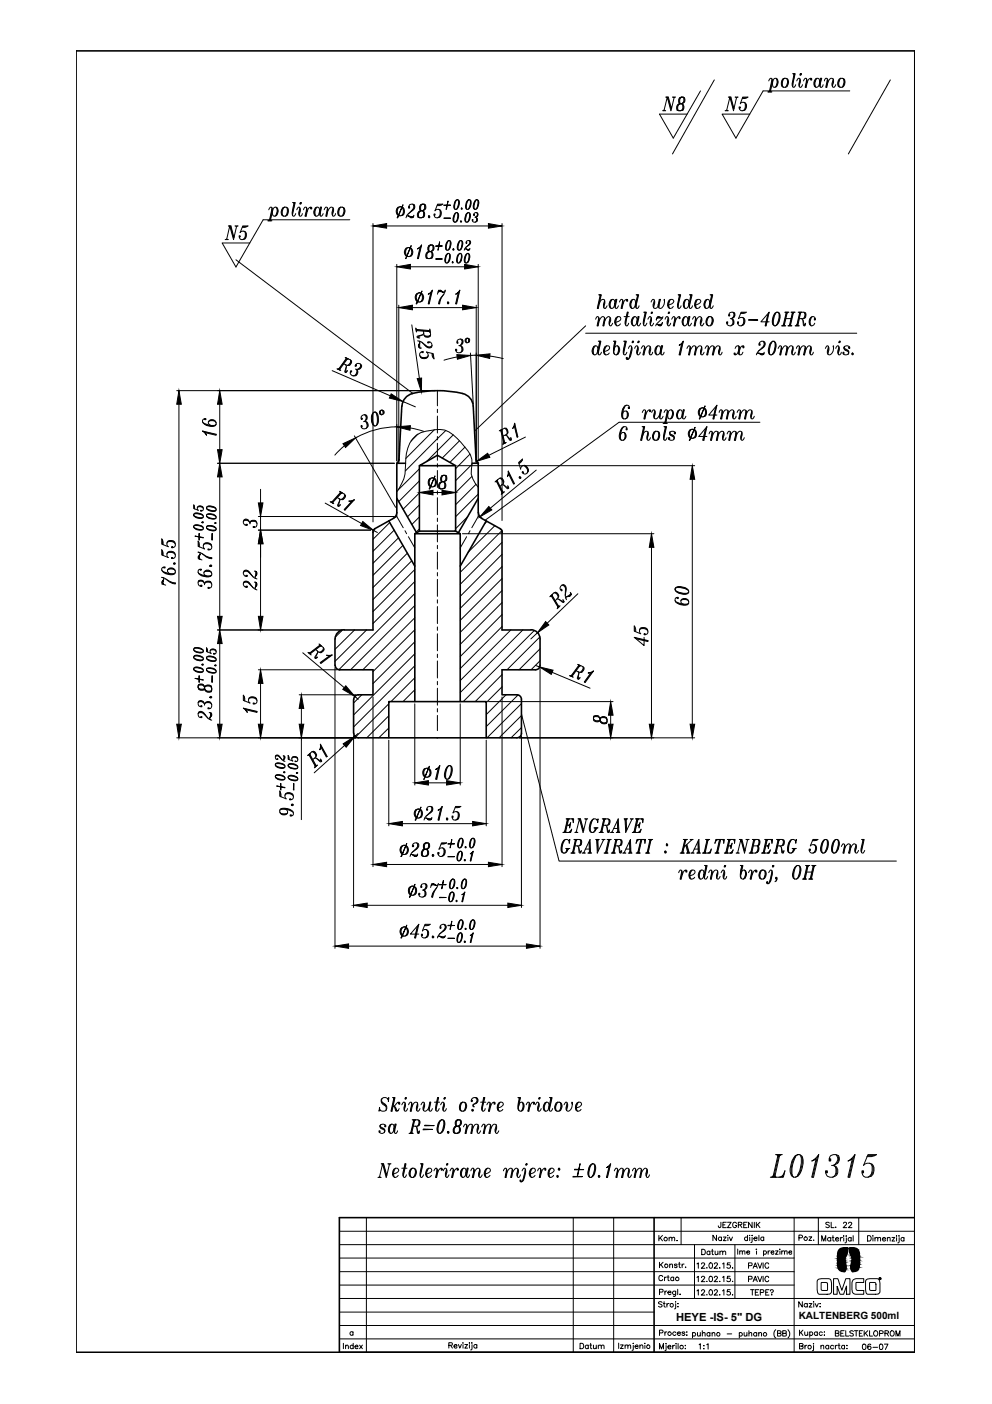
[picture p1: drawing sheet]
<svg xmlns="http://www.w3.org/2000/svg" width="210mm" height="297mm" viewBox="0 0 210 297" stroke-linecap="round" stroke-linejoin="round" font-family="sans-serif">
<defs><g id="words">
<text font-size="2.4" x="143.1" y="279.5">HEYE -IS- 5&quot; DG</text>
<text font-size="2.1" x="169" y="279.1">KALTENBERG 500ml</text>
</g></defs>
<!-- layer: 3 -->
<g fill="none" stroke="#000" stroke-width=".34">
<path d="M16.1 10.8h177.5v275.3h-177.5zM84.4 97.2l-.4 .8M85 85.9l-.6 11.3M85.8 98h-1.8v10.4M87.2 83.2a22.7 22.7 0 0 1 11.3 .3 2.86 2.86 0 0 1 1.6 2.4l.6 11.3M87.3 83.3a2.86 2.86 0 0 0-2.2 2.6M88.7 98.5l3.9-2.2 3.8 2.2zM88.7 98.5v13.9M96.4 98.5v13.9h-7.7M99.9 98h1.3v10.4M100.8 97.2l.4 .8M78.9 112.7v20.6h-6.1"/>
<path d="M79.3 111.9l-.4 .7M82.3 110.2l5.5 9.6M83.2 109.7l-3.9 2.2M84 105.4l4.2 7.3M84 108.4a1.42 1.42 0 0 1-.8 1.2M87.8 112.9h9.6M88.7 112.4l-.9 .5v35.5M96.4 112.4l1 .5M97.4 112.9v35.5M101.2 105.4l-4.2 7.3M101.2 108.4a1.42 1.42 0 0 0 .8 1.2M102 109.7l3.9 2.2 .4 .7"/>
<path d="M102.9 110.2l-5.5 9.6M106.2 112.7v20.6h6.1M70.9 135.2v5.6M72.8 133.2a1.93 1.93 0 0 0-1.9 2M112.3 133.2a1.93 1.93 0 0 1 2 2M114.3 135.2v5.6a.95 .95 0 0 1-1 .9h-7.1v5.3h3.2M70.9 140.8a.95 .95 0 0 0 1 .9M71.9 141.7h7v5.3h-3.1a.95 .95 0 0 0-.9 .9M74.8 148v7.2M74.9 155.1a.95 .95 0 0 0 .9 1h33.6M82.3 156.1v-7.7h20.6v7.7M109.4 147a.95 .95 0 0 1 .9 1v7.1a.95 .95 0 0 1-.9 1"/>
<path d="M138.4 257.6v28.5M193.6 257.6h-121.8v28.5"/>
</g>
<!-- layer: 0 -->
<g fill="none" stroke="#000" stroke-width=".21">
<path d="M148.2 19.2l-5.7 10-3-5.1h5.9M151.1 16.9l-8.8 15.7M162.4 19.4h.9M162.6 19.4l.3-.1 .3 .1M162.7 17.1l.3-.5h.2a1.03 1.03 0 0 1 .1 1.3l-.3 1.5M162.9 19.1l-.2 .3M163 19.1l.1 .3M163.3 16.7l-.4 2.7M163.3 16.9l-.5 2.5M163.8 16.7a.47 .47 0 0 1 .7 .1 1.22 1.22 0 0 1-.5 1.7h-.2a1.31 1.31 0 0 1-.1-1.7zM164.2 16.6a1.55 1.55 0 0 1-.2 1.9M164.4 16.8l.1 .7-.2 .7"/>
<path d="M165.6 16.7a.77 .77 0 0 1 1.2 .5 1.24 1.24 0 0 1-.6 1.3h-.4l-.4-.3a1.7 1.7 0 0 1 .2-1.5zM165.6 16.8a1.52 1.52 0 0 0-.1 1.4M166 16.6a1.73 1.73 0 0 0-.4 1.7l.2 .2M166.3 16.6a1.34 1.34 0 0 1-.1 1.9M166.6 16.8l.1 .7-.2 .7M167.7 15.6h.5l-.5 2.4M167.8 15.6l.4 .1M168 15.6v.3M168 15.6l-.3 1.5a1.2 1.2 0 0 0 .1 1.4h.2l.4-.6M168.2 15.6l-.5 2.7M168.6 17.1l.3-.5 .4 .1v.7l-.2 .6M169.3 16.7l-.2 1.6"/>
<path d="M169.3 16.9l-.2 .8v.6l.4 .2 .3-.6M169.3 15.7h.2M169.3 15.6h.3l-.1 .3h-.2zM169.5 15.6l-.2 .3M170.7 16.9l-.3 1.6h.2l.2-1v-.6l-.2-.3h-.2l-.4 .5M170.7 16.7l-.3 1.8M171.7 16.8l-.2-.1v.2h.3l-.1-.3-.5 .1-.4 .8M172.6 16.7l.5-.1a1.13 1.13 0 0 1 .2 1.3 .57 .57 0 0 1-.9 .4l-.1-.1a1.57 1.57 0 0 1 .3-1.5zM172.6 16.7a1.42 1.42 0 0 0-.2 1.5M172.9 16.6l-.3 .2a1.67 1.67 0 0 0 0 1.7M173.8 16.6l-.3 1.7M174.2 17.9l-.3 .6h-.3a1.67 1.67 0 0 1 0-1.9h.3l-.4 1.4"/>
<path d="M175.1 16.9l-.4 1.6h.2l.3-1.6-.3-.3h-.2l-.3 .5M175.1 16.7l-.2 1.8M175.2 17.4a.88 .88 0 0 1 .8-.8l.4 .3-.2 1.1M176.3 16.7l-.1 1.6M176.3 16.9l-.3 .8 .2 .6 .3 .2 .3-.6M177.6 16.7a.74 .74 0 0 1 1.2 .5 .88 .88 0 0 1-.3 1.1 .88 .88 0 0 1-1.2-.1 1.57 1.57 0 0 1 .3-1.5zM177.6 16.8a1.38 1.38 0 0 0-.1 1.4M177.9 16.6l-.2 .2a1.39 1.39 0 0 0 .1 1.7M178.2 16.6a1.39 1.39 0 0 1 0 1.9M178.6 16.8a1.4 1.4 0 0 1-.2 1.4M179.8 19.2h-18.3l-5.8 10-2.9-5.1h5.8M188.4 16.9l-8.9 15.7"/>
<path d="M140.2 23.4h.7M140.3 23.4l.2-.1 .3 .1M140.9 20.5h.5l.7 2.5 .5-2.3M141 20.5l.3 .2M141.1 20.5l.2 .3M141.3 20.5l.7 2.5M142.1 23l-.1 .4-.8-2.9-.7 2.8M142.3 20.5h.6M142.4 20.5l.2 .2 .2-.2M143.3 23.3l.5 .1 .7-.1M143.6 22.1a.93 .93 0 0 0-.2 1.2M143.7 21.8l.3 .1-.5 .2"/>
<path d="M143.8 20.8l-.1 .3 .1 .7M143.8 20.7l.6-.2 .4 .2M143.9 21.9a.94 .94 0 0 0-.3 1.5M144.2 20.5a1.1 1.1 0 0 0-.3 1.4M144.2 21.9l.2 .2a.96 .96 0 0 1-.2 1.2l-.2 .1M144.5 22.2v1M144.6 20.5a.96 .96 0 0 1-.4 1.4 .84 .84 0 0 1 .3 1.4l-.9 .1a.77 .77 0 0 1-.1-1.3l.4-.2M144.6 21.8l-.4 .1 .3 .2M144.7 20.7v.9M153.4 23.4h.7M153.6 23.4l.2-.1 .2 .1M154.1 20.5h.6l.6 2.5 .5-2.3"/>
<path d="M154.2 20.5l.3 .2M154.3 20.5l.2 .3M154.5 20.5l.7 2.5M155.3 23l-.1 .4-.8-2.9-.6 2.8M155.5 20.5h.7M155.6 20.5l.2 .2 .3-.2M157.1 20.8h.5l.7-.3h-1.1l-.6 1.4a.8 .8 0 0 1 1.2-.1 .8 .8 0 0 1 0 1.2 .82 .82 0 0 1-1.3 .2l-.1-.6h.2v.3l-.1-.2M157.2 20.7h.8M157.4 21.6a1.15 1.15 0 0 1-.2 1.8M157.7 21.9a1.13 1.13 0 0 1-.2 1.4M47.6 50.7h.7M47.8 50.7l.2-.1 .2 .1"/>
<path d="M48.3 47.8h.6l.6 2.5 .6-2.4M48.4 47.8l.3 .1M48.5 47.8l.2 .3M48.7 47.8l.7 2.5M49.5 50.3l-.1 .4-.8-2.9-.6 2.8M49.7 47.8h.7M49.8 47.8l.3 .1 .2-.1M49.9 55l37.4 28.2M51.3 48.1h.5l.7-.3h-1.1l-.6 1.4a.75 .75 0 0 1 1-.2 .75 .75 0 0 1 .3 .9l-.1 .4a.82 .82 0 0 1-1.3 .1l-.1-.5h.2v.2l-.1-.1M51.4 47.9h.9M51.6 48.9a1.02 1.02 0 0 1 0 1.7l-.2 .1M51.9 49.2a1.13 1.13 0 0 1-.2 1.4"/>
<path d="M56.7 46.7h.8M56.7 46.7l.4-.1 .3 .1M56.9 44.4l.3-.6h.2a1.22 1.22 0 0 1 .1 1.4l-.3 1.5M57.1 46.4l-.2 .3M57.2 46.4l.1 .3M57.5 44v.6l-.4 2.1M57.5 44.2l-.5 2.5M58 44a.48 .48 0 0 1 .7 .1 1.22 1.22 0 0 1-.5 1.6h-.2a1.33 1.33 0 0 1 0-1.7zM58.4 43.8a1.47 1.47 0 0 1-.2 1.9M58.6 44.1l.1 .7-.2 .7M59.8 44a.73 .73 0 0 1 .8-.1 .73 .73 0 0 1 .4 .6 .89 .89 0 0 1-.2 1.1 .89 .89 0 0 1-1.1 0 1.34 1.34 0 0 1 .1-1.6zM59.8 44.1l-.2 .7 .1 .7"/>
<path d="M60.2 43.8l-.2 .3a1.29 1.29 0 0 0 0 1.6M60.5 43.8a1.31 1.31 0 0 1 .1 1.7l-.2 .2M60.8 44.1a1.54 1.54 0 0 1-.1 1.4M61.9 42.9h.6l-.6 2.4M62 42.9l.4 .1M62.1 42.9l.1 .3M62.2 42.9a4.3 4.3 0 0 0-.3 2.7l.3 .1 .4-.5M62.4 42.9l-.5 2v.7M62.8 44.4l.3-.6h.2l.3 .4-.3 1.1M63.4 44l-.1 1.6M63.4 44.2l-.2 .7 .2 .8h.3l.3-.5M63.5 43h.2"/>
<path d="M63.6 42.9h.2l-.1 .3h-.3zM63.7 42.9l-.1 .3M64.9 44.2l-.4 1.5h.3l.2-.9v-.6l-.2-.4h-.3l-.3 .6M64.9 44l-.2 1.7M65.8 44.1v-.1v.2h.2l-.2-.4-.4 .2-.4 .8M66.7 44l.6-.2a1.15 1.15 0 0 1-.4 1.9 1.14 1.14 0 0 1-.2-1.7zM66.9 44a1.42 1.42 0 0 0-.3 1.5M67.1 43.8a1.6 1.6 0 0 0-.2 1.9M68 43.8l-.3 1.8M68.4 45.2l-.4 .5h-.2a1.67 1.67 0 0 1 0-1.9h.2l-.3 1.5M69.3 44.2l-.4 1.5h.2l.3-1.1-.1-.6-.4-.2-.3 .6M69.3 44l-.2 1.7"/>
<path d="M69.4 44.6a.96 .96 0 0 1 .8-.8l.4 .4-.2 1.1M70.5 44l-.1 1.6M70.5 44.2l-.3 .7 .3 .8 .4-.2 .1-.3M71.8 44a.77 .77 0 0 1 1.2 .5 1.24 1.24 0 0 1-.7 1.2l-.7-.2a1.7 1.7 0 0 1 .2-1.5zM71.8 44.1a1.52 1.52 0 0 0-.1 1.4M72.1 43.8a1.73 1.73 0 0 0-.3 1.8l.2 .1M72.4 43.8a1.34 1.34 0 0 1-.1 1.9M72.8 44.1l.1 .7-.2 .7M74 46.5h-18.3l-5.8 10-2.9-5.1h5.8M78.9 47.3v63.1M81.8 47.8h21.5M84 55.9v41.6"/>
<path d="M84.2 43.9a.94 .94 0 0 1 1.4 .8 .94 .94 0 0 1-1.4 .8 1.15 1.15 0 0 1 0-1.6zM84.3 43.9a1.28 1.28 0 0 0 0 1.6M84.6 43.7a1.09 1.09 0 0 0 0 1.9M84.8 43.7a1.09 1.09 0 0 1 0 1.9M85.1 43.9a1.16 1.16 0 0 1 0 1.6M85.3 43.3l-1.1 2.8h-.2zM85.9 52.5a.94 .94 0 0 1 1.3 .3 .94 .94 0 0 1-.2 1.2 .94 .94 0 0 1-1.3-.1 1.21 1.21 0 0 1 .2-1.4zM86 52.5a1.16 1.16 0 0 0 0 1.7M86.4 52.4a1.09 1.09 0 0 0 0 1.9M86.6 43.9l.1-.2v.3h-.2a.69 .69 0 0 1 .4-.8 .69 .69 0 0 1 .9 .4v.3a3.7 3.7 0 0 1-1.7 1.6l-.2 .6M86.6 52.4a1.09 1.09 0 0 1 0 1.9M86.8 56.4h11.5"/>
<path d="M86.9 52.5a1.28 1.28 0 0 1 0 1.7M87 52l-1.2 2.7zM87.3 43.2a.81 .81 0 0 1-.1 1.2l-.8 .9M87.6 43.3a.96 .96 0 0 1-.6 1.4M87.6 45.6a1.6 1.6 0 0 1-1.5 0l-.1 .2M87.6 45.5l-.2 .4-.2 .2h-.3l-.5-.5 .5 .3h.5M88.3 52.7l.9-.9-.7 2.9h-.2l.6-2.3zM88.4 45.9l.6 .2 .6-.2M88.8 44.7a1 1 0 0 0-.3 1.2M88.9 44.4l.3 .2-.5 .1M89 43.5l-.1 .2 .1 .7M89 43.3l.5-.1 .5 .1"/>
<path d="M89.1 44.6a.9 .9 0 0 0-.3 1.5M89.2 51.8l-.8 2.9M89.3 43.2a1.17 1.17 0 0 0-.2 1.4M89.4 44.6a.97 .97 0 0 1-.2 1.5M89.6 44.8l.2 .3-.2 .7M89.8 43.2a1.05 1.05 0 0 1-.4 1.4 .82 .82 0 0 1 .3 1.3 .82 .82 0 0 1-1.4-.3 .87 .87 0 0 1 .8-1M89.8 44.4l-.5 .2 .3 .1M89.8 43.3l.2 .3-.2 .7M90.2 54.6l.5 .1 .7-.1M90.5 53.4a.93 .93 0 0 0-.2 1.2M90.6 53.1l.3 .1-.5 .2M90.7 45.6l.2 .2v.3l-.3-.2z"/>
<path d="M90.7 45.8l.2 .1zM90.7 52.1v1M90.7 52l.6-.2 .4 .2M90.9 53.2a.94 .94 0 0 0-.4 1.5M91.1 51.8a1.1 1.1 0 0 0-.2 1.4M91.2 53.2a.94 .94 0 0 1-.3 1.5M91.4 53.5v1M91.5 51.8a.99 .99 0 0 1-.3 1.4 .86 .86 0 0 1 .3 1.3 .86 .86 0 0 1-1.3 .1 .92 .92 0 0 1 .7-1.4M91.5 53.1l-.4 .1 .3 .2M91.6 52v.9M92.2 52h1.4l-1.4 .1zM92.2 54.8h1.4z"/>
<path d="M92.5 43.5h.6l.6-.3h-1.1l-.6 1.4a.75 .75 0 0 1 1-.2 .75 .75 0 0 1 .4 .9l-.1 .3a.82 .82 0 0 1-1.3 .2l-.2-.5h.2v.2v-.1M92.6 43.3h.9M92.8 44.3a1.02 1.02 0 0 1 0 1.6l-.2 .2M93 51.2l-.4 1.7zM93.1 44.6a1.13 1.13 0 0 1-.2 1.3M94 43.4h1.3l-1.4 .1zM94 46.1l1.3 .1zM94.4 53.9a.45 .45 0 0 1 .4-.3 .45 .45 0 0 1 .4 .2 1.32 1.32 0 0 1-.8 1.8 1.07 1.07 0 0 1-.1-1.4zM94.6 53.8l-.3 .4-.1 .7 .1 .6M94.8 51l.3-.1a1.36 1.36 0 0 1-.3 2l-.4-.1-.1-.3 .1-1zM94.8 51.1l-.5 1.1 .1 .6M94.8 42.6l-.4 1.7z"/>
<path d="M94.8 53.6a1.96 1.96 0 0 0-.4 2M95 50.9a1.96 1.96 0 0 0-.4 2M95 53.6a1.9 1.9 0 0 1-.4 2M95.1 50.9a1.96 1.96 0 0 1-.3 2M95.1 53.8l.1 .6-.4 1.1M95.3 51.1v.6l-.3 1.1M95.7 55.4l.2 .1-.1 .1zM95.7 55.5l.1 .1zM95.9 52.6l.2 .2-.1 .1-.2-.1zM95.9 52.8h.1zM96.3 45.1l.4-.1a1.34 1.34 0 0 1-.4 2h-.1a1.32 1.32 0 0 1 .1-1.9zM96.3 45.2l-.4 1 .1 .6"/>
<path d="M96.5 42.3h.4a1.01 1.01 0 0 1 .1 1.4 .62 .62 0 0 1-.7 .6 1.44 1.44 0 0 1 .2-2zM96.5 42.4l-.4 1.1 .1 .6M96.6 45a1.96 1.96 0 0 0-.4 2M96.7 42.3a1.86 1.86 0 0 0-.4 2M96.7 45a2.02 2.02 0 0 1-.4 2M96.9 42.3a1.96 1.96 0 0 1-.4 2M96.9 45.2l.1 .6-.4 1M96.9 53.9a.43 .43 0 0 1 .7-.2 1.64 1.64 0 0 1-.5 1.9h-.2a1.13 1.13 0 0 1-.2-1.4zM97 42.4l.1 .6-.4 1.1M97.1 53.8l-.4 .7v1M97.2 51l.4-.1a1.34 1.34 0 0 1-.4 2h-.1a1.01 1.01 0 0 1-.2-1.4zM97.2 51.1l-.4 1.1 .1 .6"/>
<path d="M97.3 53.6a1.96 1.96 0 0 0-.4 2M97.4 46.8h.2l.1 .1-.2 .1zM97.5 50.9a1.96 1.96 0 0 0-.4 2M97.5 53.6a1.9 1.9 0 0 1-.4 2M97.5 46.8l.1 .1zM97.6 50.9a2.09 2.09 0 0 1-.4 2M97.6 53.8v1l-.3 .7M97.7 44l.1 .1-.1 .2-.1-.1zM97.7 44.1h.1M97.8 51.1v.6l-.3 1.1M98.7 45.3l.5-.3a1.29 1.29 0 0 1-.4 2h-.1a1.07 1.07 0 0 1-.2-1.4zM98.7 51.4l.1-.1v.2h-.2a.49 .49 0 0 1 .3-.6 .49 .49 0 0 1 .6 .3 .49 .49 0 0 1-.2 .6l-.7 .5-.4 .6"/>
<path d="M98.7 53.7l.4-.1a1.34 1.34 0 0 1-.4 2h-.1a1.32 1.32 0 0 1 .1-1.9zM98.7 53.8l-.4 1.1 .1 .6M98.8 45.2l-.4 1 .1 .6M98.9 53.6a1.96 1.96 0 0 0-.3 2M99 42.3h.5a1.57 1.57 0 0 1-.5 2h-.2a1.44 1.44 0 0 1 .2-2zM99 42.4l-.3 .8v.9M99.1 45a2.09 2.09 0 0 0-.4 2M99.1 53.6a2.02 2.02 0 0 1-.4 2M99.2 42.3a1.96 1.96 0 0 0-.4 2M99.2 45a1.9 1.9 0 0 1-.4 2M99.2 50.9l.1 .1a.6 .6 0 0 1-.1 .8l-.6 .5M99.2 53.8l.1 .6-.4 1.1"/>
<path d="M99.4 42.3a1.96 1.96 0 0 1-.4 2M99.4 45.2l.1 .6-.4 1M99.4 51a.68 .68 0 0 1-.4 1M99.4 52.6l-.1 .2-.7-.2-.3 .2M99.4 52.5l-.2 .4-.6-.3 .7 .2M99.5 42.4l.1 .6-.4 1.1M100.3 45.5l.1-.1v.2h-.2a.5 .5 0 0 1 .5-.6 .5 .5 0 0 1 .5 .5 .5 .5 0 0 1-.6 .4M100.6 42.3h.4a1.34 1.34 0 0 1-.4 2h-.1a1.01 1.01 0 0 1-.2-1.4zM100.6 42.4l-.4 1.1 .1 .6M100.6 45.9a.54 .54 0 0 1 .4 .7 .54 .54 0 0 1-.6 .4 .54 .54 0 0 1-.5-.5h.2v.1l-.1-.1M100.6 45.9l.3 .3v.4l-.3 .4M100.9 42.3a1.96 1.96 0 0 0-.4 2"/>
<path d="M100.9 45v.1a.57 .57 0 0 1-.4 .8M100.9 46.2v.6M101 42.3a2.09 2.09 0 0 1-.4 2M101 45.1l-.1 .7M101.1 42.4l.1 .6-.3 1.1M101.2 55.9v41.6M106.2 47.3v62.8M70.3 78.4l12.3 5.3M71.3 78l.8 .4M71.4 78.1h.3l.3 .2M71.8 77.9l-.3 .2M71.9 78v.3"/>
<path d="M73 75.6l1.4 .8a.84 .84 0 0 1-.9 .9l-.8-.3M73.1 77.1l.2 .4-.1 1h.3M73.1 78.5l.2 .2M73.1 75.7l.3 .2 .4 .1M73.3 75.7v.3M73.3 77.5l-.3 1.3h.2l.3-.4M73.3 75.7l-1.7 2.5M73.4 75.8l-1.7 2.4M73.5 75.9l-1.7 2.3M73.6 75.9l-.3 .1M74.1 76.1a.9 .9 0 0 1-.6 1.2M74.3 76.3a.94 .94 0 0 1-.5 1"/>
<path d="M75.3 77.4l.2-.1-.2 .2-.2-.1a.7 .7 0 0 1 .8-.5 .7 .7 0 0 1 .6 .7 .89 .89 0 0 1-1.1 .6M75.4 78.2a.77 .77 0 0 1 .2 1 .77 .77 0 0 1-1.1 .2 .77 .77 0 0 1-.3-1l.2 .1-.1 .3v-.2M75.4 78.2l.1 .2a.97 .97 0 0 1-.8 1.1M75.6 78.5l-.4 .9M76.3 77a.83 .83 0 0 1-.2 .9 .83 .83 0 0 1-.9 .2M76.4 77.2a.7 .7 0 0 1-.5 .9M84.4 64.6v32.9M87.1 68.7l1.6 11.4M87.3 65.1h10.6M88 69.4l.1 .8M88 69.5l.2 .3-.1 .4M88 69.7l3 .2"/>
<path d="M88 69.6l.3 .2M88.1 69.8l2.9 .3M88.1 69.9l2.9 .3M88.2 62.1a.96 .96 0 0 1 1.4 .8 .96 .96 0 0 1-1.4 .9 1.16 1.16 0 0 1 0-1.7zM88.3 62.1a1.27 1.27 0 0 0 0 1.7M88.3 69.9l-.2 .1M88.4 72.1l.9 .3 .9 1a.66 .66 0 0 0 1 .1 .66 .66 0 0 0 0-1l-.7-.1v.2l.3-.1-.2-.1M88.5 71.2l-.1 .2M88.6 61.9a1.13 1.13 0 0 0 0 2M88.7 72.2l.1 .1v.7l.2 .7M88.7 73.6v-.6l.1-.5-.3 .6 .1 .3 .6 .2M88.8 61.9a1.13 1.13 0 0 1 0 2"/>
<path d="M89 75.5a1.17 1.17 0 0 0 1.4 .1M89.2 62.1a1.15 1.15 0 0 1 0 1.7M89.3 72.4l.9 .8a.79 .79 0 0 0 1.2-.1M89.3 61.6l-1.1 2.7h-.1zM89.4 70.8l-1.2 .4 .1 .2 .5 .1M89.4 74.5l-.1 .1h.2v-.2h-.2a.64 .64 0 0 0-.5 .8 .88 .88 0 0 0 1.2 .7 .88 .88 0 0 0 .4-1.3l-.2-.1 1.5 .3 .1 1.1-.3-.6-.1-.5M89.7 70.5a1.48 1.48 0 0 1-1.2 .8l.2 .2M89.9 73a1.04 1.04 0 0 0 1.4 .3M90.6 62.2l.9-.8-.7 2.9h-.2l.6-2.4zM90.6 75.2l-.1 .3a1.32 1.32 0 0 1-1.7-.3M90.7 70.1l.3 .2M90.9 69.6l.2 1.2a.76 .76 0 0 1-.7 .5 .76 .76 0 0 1-.7-.4l-.1-.9"/>
<path d="M90.9 69.7v.4l.1 .3M90.9 69.9l-.2 .1M91 71a.88 .88 0 0 1-1.1 .1M91.1 70.8a1.02 1.02 0 0 1-1.4 .1M91.5 61.4l-.8 2.9M91.5 74.9l.2 .8M92.8 61.4l-.2 .8M92.9 61.6l.9 .2-.6-.4h-.2l-.3 .4 .2-.1 1.1 .1 .2-.4-.3 .8a3.4 3.4 0 0 0-.9 2.1h-.2a3.2 3.2 0 0 1 1.1-2.1M93.2 63.2l-.3 1.1M94.8 63.9l.2 .1-.1 .3-.2-.2zM94.8 64l.1 .1zM96.4 62.2l.9-.8-.7 2.9h-.2l.6-2.4z"/>
<path d="M96.7 75.5l-2.8 .7M96.8 72.5l.1-.2v.3h-.2v-.2a.72 .72 0 0 1 .5-.6 .72 .72 0 0 1 .8 .3l-.1 .5-.6 .5M97.3 61.4l-.8 2.9M97.3 73.1a.76 .76 0 0 1 .6 .9 .76 .76 0 0 1-.8 .6 .76 .76 0 0 1-.7-.7h.2l.1 .2-.2 .1v-.2M97.3 73.1l.3 .1a.95 .95 0 0 1-.2 1.4M97.5 71.7a.79 .79 0 0 1 .2 .9 .79 .79 0 0 1-.6 .5M97.7 73.3l.1 .7v.3M97.7 71.8a.78 .78 0 0 1 0 1M98.6 71.7l-.1 .6 .2 .1M98.8 71.6a.78 .78 0 0 0 0 .9M99 71.6a.72 .72 0 0 1 0 .9M99.1 71.6l.2 .5-.1 .3"/>
<path d="M99.5 74.7l.6 10.7M100.8 64.6v32.9M100.8 75.2h-1.2M103.7 75.3l2.8 .6M123.9 70.5h57.4M123.9 68.9l-23.3 22.2M125.6 73.3l.6-.1a1.15 1.15 0 0 1-.5 1.9 1.14 1.14 0 0 1-.1-1.8zM125.6 73.5a1.45 1.45 0 0 0-.1 1.3M126 73.2a1.62 1.62 0 0 0-.3 1.9M126.6 72.2h.5l-.5 2.5M126.7 67.4l-.4 1.5h.2l.3-1.5-.3-.4h-.2l-.3 .5M126.7 67.2l-.2 1.7"/>
<path d="M126.7 72.2l.4 .2M126.8 72.2l.1 .3M126.9 72.2a4.3 4.3 0 0 0-.3 2.7l.3 .2 .4-.6M127.1 72.2l-.5 2.1v.6M127.8 74.4a1.02 1.02 0 0 0 1.1-1.1l-.5-.1a1.09 1.09 0 0 0-.2 1.9l.5-.2 .2-.2M127.9 67.4l-.3 1.5h.2l.2-1.1-.1-.6-.3-.2a1.01 1.01 0 0 0-.8 .8M127.9 67.2l-.3 1.7M128 67.8a1.11 1.11 0 0 1 .9-.8l.3 .4-.2 1.1M128 73.5l-.2 .6 .1 .7M128.4 73.2l-.2 .3a1.37 1.37 0 0 0 0 1.6M129.1 67.2l-.1 1.6M129.1 67.4a1.25 1.25 0 0 0 0 1.5h.2l.3-.5"/>
<path d="M129.8 72.2h.5l-.4 1.9 .1-.4a.51 .51 0 0 1 .4-.5 .51 .51 0 0 1 .6 .3 1.17 1.17 0 0 1-.6 1.6 .58 .58 0 0 1-.6-.6l.3-2.3M129.9 72.2l.3 .2M130 72.2l.1 .3M130.2 68.2a1.28 1.28 0 0 0 1.2-.8l-.3-.4a1 1 0 0 0-1 .8 1 1 0 0 0 .6 1.1l.6-.4M130.2 72.2a4.4 4.4 0 0 0-.2 2.7M130.4 67.3a1.45 1.45 0 0 0-.1 1.3M130.7 73.2a1.6 1.6 0 0 1-.3 1.9M130.7 67a1.68 1.68 0 0 0-.2 1.9M130.9 73.5a1.45 1.45 0 0 1-.1 1.3M132 72.2h.5l-.5 2.5M132.1 67h1.1M132.1 72.2l.3 .2"/>
<path d="M132.2 72.2l.1 .3M132.3 72.2a4.3 4.3 0 0 0-.3 2.7l.3 .2 .3-.6M132.4 72.2l-.4 2.1v.6M132.8 66.1l-.3 1.4-.1 1.3M133 73.7l.3-.5h.2a2.82 2.82 0 0 1-.6 2.8l-.4-.1v-.3h.2v.3l-.1-.1M133 68.4l-.3 .5h-.2a1.25 1.25 0 0 1-.1-1.4l.3-1.4h.2l-.5 2.4M133.6 73.3v.7l-.4 1.6M133.6 73.6l-.4 1.9-.3 .5M133.8 72.4h.2M133.8 72.2h.3l-.1 .3h-.3zM133.9 67.2l.6-.2a1.18 1.18 0 0 1-.5 1.9 1.15 1.15 0 0 1-.1-1.7zM134 72.2l-.2 .3"/>
<path d="M134 67.2a1.51 1.51 0 0 0-.2 1.4M134.3 67l-.3 .3a1.43 1.43 0 0 0 0 1.6M134.3 73.7l.3-.5h.2a1.25 1.25 0 0 1 0 1.5M134.9 73.3l-.1 1.6M134.9 73.6l-.2 .7v.4l.2 .4h.2l.4-.6M135 72.4h.2M135.1 72.2h.2l-.2 .3h-.2zM135.1 67l-.2 1v.8M135.1 72.2v.3M135.6 68.4l-.4 .5h-.2l-.2-.4 .2-1.5h.2l-.3 1.5M136.2 66.1h.6l-.6 2.4M136.3 66.1l.4 .1"/>
<path d="M136.4 73.6l-.4 1.5h.2l.3-1.1-.1-.7-.4-.1-.3 .5M136.4 73.3l-.2 1.8M136.5 66.1v.2M136.5 74a.88 .88 0 0 1 .8-.8l.4 .4-.2 1.1M136.5 66.1a4.2 4.2 0 0 0-.3 2.7l.3 .1 .4-.5M136.7 66.1l-.5 2v.7M137.1 67.5l.3-.5h.2a1.25 1.25 0 0 1 0 1.5M137.6 73.3l-.1 1.6M137.6 73.6l-.3 .7v.4l.3 .4h.2l.3-.6M137.8 67.2l-.2 1.6M137.8 67.4a1.25 1.25 0 0 0 0 1.5h.2l.3-.5M137.8 66.2h.2"/>
<path d="M137.9 66.1h.2l-.1 .2h-.2zM138 66.1l-.1 .2M138.9 68.6h.9l.4-.4-.4 .7h-.3l-.4-.3 .4 .2 .5-.2M138.9 73.3l.5-.1a1.13 1.13 0 0 1 .3 1.3 .57 .57 0 0 1-.9 .4l-.1-.1a1.6 1.6 0 0 1 .2-1.5zM139 73.3a1.43 1.43 0 0 0-.2 1.5M139.1 67.3l.1-.1 .8 .1-.5-.3h-.3l-.3 .7 .3-.4h1M139.2 73.2l-.2 .3a1.6 1.6 0 0 0 0 1.6M140.1 73.2l-.2 1.7M140.3 67a3.8 3.8 0 0 1-1.4 1.6l-.2 .3M140.5 74.5l-.3 .6h-.2l-.2-.4 .2-1.5h.2l-.3 1.5M140.7 67.5l.3-.5h.3a1.25 1.25 0 0 1 0 1.5M141.4 67.2l-.1 1.6"/>
<path d="M141.4 67.4a1.25 1.25 0 0 0 0 1.5h.2l.3-.5M141.4 66.2h.3M141.5 66.1h.2l-.1 .2h-.2zM141.6 66.1l-.1 .2M142.8 67.4l-.3 1.5h.2l.2-.9v-.6l-.2-.4h-.2l-.4 .5M142.8 67.2l-.2 1.7M143.7 73l.9-.8-.7 2.9h-.2l.5-2.4zM143.8 67.3l-.1-.1v.2h.2l-.1-.4a1.07 1.07 0 0 0-.9 1M144.6 72.2l-.8 2.9M144.7 67.2l.5-.2a1.16 1.16 0 0 1-.4 1.9 1.19 1.19 0 0 1-.1-1.7zM144.8 67.2a1.63 1.63 0 0 0-.3 1.4M145 67l-.2 .3a1.67 1.67 0 0 0 0 1.6"/>
<path d="M145.9 67l-.3 1.8M146 73.6l-.3 1.5h.2l.2-1.1-.1-.7-.3-.1-.4 .5M146 73.3l-.2 1.8M146.3 68.4l-.3 .5h-.2l-.2-.4 .2-1.5h.2l-.4 1.5M147.2 67.4l-.3 1.5h.2l.2-1.1-.2-.8h-.2l-.4 .5M147.2 67.2l-.2 1.7M147.2 73.6l-.3 1.5h.2l.2-1.1v-.4l-.3-.4a.95 .95 0 0 0-.9 .8M147.2 73.3l-.2 1.8M147.3 67.8a1 1 0 0 1 .9-.8l.3 .4-.2 1.1M147.3 74a.88 .88 0 0 1 .9-.8l.3 .4-.2 1.1M148.4 67.2l-.1 1.6M148.4 67.4a1.25 1.25 0 0 0 0 1.5h.2l.3-.5"/>
<path d="M148.4 73.3l-.1 1.6M148.4 73.6l-.2 .7 .1 .6 .3 .2 .4-.6M149.7 67.2a.83 .83 0 0 1 1.1 .1 .83 .83 0 0 1 0 1.1 .75 .75 0 0 1-1.2 .4 1.29 1.29 0 0 1 .1-1.6zM149.7 67.3l-.2 .7 .1 .6M149.9 73.6l-.4 1.5h.2l.3-1.1-.1-.7-.4-.1-.3 .5M149.9 73.3l-.3 1.8M150 67l-.2 .3a1.29 1.29 0 0 0 .1 1.6M150.4 67a1.5 1.5 0 0 1-.1 1.9M150.7 67.3a1.45 1.45 0 0 1-.1 1.3M151.1 73.6l-.4 1.5h.2l.3-1.1v-.4l-.4-.4a.95 .95 0 0 0-.8 .8M151.1 73.3l-.3 1.8M151.2 74a.88 .88 0 0 1 .8-.8l.3 .1 .1 .3-.2 1.1"/>
<path d="M152.3 73.3l-.1 1.6M152.3 73.6l-.3 .7 .2 .6 .3 .2 .3-.6M154.3 66.7l.1-.1v.3h-.2a.69 .69 0 0 1 .5-.9 .69 .69 0 0 1 .8 .4 .82 .82 0 0 1-.8 1M154.7 67.4a.76 .76 0 0 1 .6 .9 .76 .76 0 0 1-.9 .6 .76 .76 0 0 1-.6-.8h.2v.3l-.1-.2M154.7 67.4l.3 .1a.99 .99 0 0 1-.3 1.4M155.1 66.1a.8 .8 0 0 1 .1 .8 .8 .8 0 0 1-.7 .5M155.1 67.7l.1 .3-.1 .6M155.3 66.2a.77 .77 0 0 1-.1 1M155.5 73.7l.3-.4 .4-.1 .2 .1 .2 .5M156.2 73.2l.1 .1a1.66 1.66 0 0 1-.6 1.8l-.4-.2v-.2h.2v.2v-.1M156.2 74.4l.1 .5 .3 .2 .4-.2 .2-.4M156.4 73.5l-.1 1.3"/>
<path d="M156.7 66.3h.6l.6-.2h-1.1l-.5 1.3a.82 .82 0 0 1 1.1-.1 .82 .82 0 0 1 .1 1.2l-.7 .4a.69 .69 0 0 1-.7-.8h.2v.3l-.1-.2M156.8 66.2h.9M157.1 67.2a1.16 1.16 0 0 1-.3 1.7M157.3 73.5l-.1-.2v.3h.2l-.1-.4a1.26 1.26 0 0 0-.7 1.9M157.4 67.4a1.13 1.13 0 0 1-.2 1.4M158.4 67.6l1.9 .1h-1.9zM160.7 72.9l.1-.2v.3h-.2a.7 .7 0 0 1 .4-.8 .7 .7 0 0 1 .9 .4 .7 .7 0 0 1-.3 .9l-1.1 .8-.5 .8M161.5 72.2l.1 .2a.93 .93 0 0 1-.2 1.1l-.9 .8M161.7 72.4a.91 .91 0 0 1-.6 1.3M161.7 74.7l-.1 .1-1.1-.1-.3 .1M161.7 74.5l-.1 .4-.2 .2h-.3l-.6-.4 .6 .2h.5M162.4 66.6l-.5 2.3h.2l.6-2.8-1.7 2h1.7"/>
<path d="M162.7 66.1l-.7 2.8M163 72.6l.5-.4h.3a1.19 1.19 0 0 1 .3 1.6 .96 .96 0 0 1-.3 1 .96 .96 0 0 1-1 .1 2.36 2.36 0 0 1 .2-2.3zM163.3 72.5l-.3 .2-.2 .8v1.3M163.5 72.2l-.5 .8a2.54 2.54 0 0 0 0 2.1M163.8 72.2a2.91 2.91 0 0 1-.5 2.9M164 72.5v1.3l-.5 1M164.1 66.2l.5-.1a.85 .85 0 0 1 .5 1.1 1.62 1.62 0 0 1-1.3 1.7 1.64 1.64 0 0 1-.2-2zM164.1 66.3l-.3 .6a2.23 2.23 0 0 0-.2 1.7M164.4 66.1a2.91 2.91 0 0 0-.6 2.8M164.6 66.1a2.58 2.58 0 0 1-.3 2.7l-.2 .1M164.9 66.3v1.4l-.5 .9M165.3 73.6l-.3 1.5h.2l.2-1.1-.1-.7-.3-.1-.4 .5"/>
<path d="M165.3 73.3l-.2 1.8M165.4 68.9h.9M165.5 68.9l.3-.1 .4 .1M165.8 68.6l-.2 .3M165.9 68.6l.1 .3M166 66.1h.9M166.2 67.4h1.3M166.2 66.1l.3 .1 .3-.1M166.3 66.1l.1 .2M166.4 66.1l-.7 2.8M166.5 66.1l-.7 2.8M166.5 73.6l-.3 1.5h.2l.2-1.1v-.4l-.3-.4a.95 .95 0 0 0-.9 .8"/>
<path d="M166.5 73.3l-.2 1.8M166.6 66.1l-.7 2.8M166.6 74a.88 .88 0 0 1 .9-.8l.3 .4-.2 1.1M166.7 68.9h.9M166.7 66.1l-.2 .2M166.8 68.9l.3-.1 .4 .1M167.1 68.6l-.2 .3M167.2 68.6l.2 .3M167.4 66.1h.8M167.5 66.1l.3 .1 .3-.1M167.6 66.1l.1 .2M167.7 66.1l-.7 2.8"/>
<path d="M167.7 73.3l-.1 1.6M167.7 73.6l-.2 .7 .1 .6 .4 .2 .3-.6M167.8 66.1l-.7 2.8M167.9 66.1l-.7 2.8M168 66.1l-.2 .2M168.2 68.9h.9M168.3 68.9l.4-.1 .3 .1M168.7 68.6l-.2 .3M168.8 68.6l.1 .3M168.9 66.1h1.2l.3 .1 .1 .2-.2 .9-1.2 .1M169 66.1l.3 .1 .3-.1M169.1 73.6l-.3 1.5h.3l.2-1.1-.2-.8h-.3l-.3 .5"/>
<path d="M169.1 73.3l-.2 1.8M169.1 66.1l.1 .2M169.2 66.1l-.6 2.8M169.3 66.1l-.6 2.8M169.4 66.1l-.6 2.8M169.6 67.4l.3 .3 .3 .9 .2-.1M169.6 66.1l-.3 .2M169.9 67.7l.2 1.2h.2l.1-.5M170.1 66.1a.91 .91 0 0 1-.1 1.3M170.1 68.6l.2 .2M170.3 66.2a.9 .9 0 0 1-.1 1.1M170.4 73.6l-.4 1.5h.2l.3-1.1v-.4l-.3-.4a.88 .88 0 0 0-.9 .8"/>
<path d="M170.4 73.3l-.2 1.8M170.5 74a.88 .88 0 0 1 .8-.8l.4 .4-.2 1.1M171.5 73.3v1.6M171.5 73.6l-.2 .7v.4l.2 .4h.3l.3-.6M171.5 67.3a1.31 1.31 0 0 0-.1 1.3M171.8 67l-.2 .3a1.67 1.67 0 0 0 0 1.6M172.4 67.5l-.1-.1v.3h.2a.57 .57 0 0 0-.7-.7 1.04 1.04 0 0 0-.6 1 1.04 1.04 0 0 0 .6 .9l.4-.1 .2-.4M174.6 73.7l.4-.5h.2a1.25 1.25 0 0 1 0 1.5M175.3 73.3l-.1 1.6M175.3 73.6l-.2 1.1 .3 .4a1.1 1.1 0 0 0 1-1.4l-.1-.5 .1 .4M176.8 73.7l.4-.5h.2a1.25 1.25 0 0 1 0 1.5M177.5 73.3l-.1 1.6"/>
<path d="M177.5 73.6l-.2 .7v.4l.2 .4h.2l.3-.6M177.6 72.4h.2M177.6 72.2h.2l-.1 .3h-.2zM177.7 72.2l-.1 .3M178.6 73.5l.3 .3a.7 .7 0 0 1 .6 1.1 .66 .66 0 0 1-.7 .2 .66 .66 0 0 1-.4-.6h.2v.3l-.1-.1M178.7 73.8l.8 .5M178.7 73.3l-.1 .4M179.6 74.4l-.1 .5M179.7 73.6l-.1-.1v.2h.2v-.2a.66 .66 0 0 0-.7-.3 .66 .66 0 0 0-.5 .5l.1 .3 .8 .4 .1 .3M180.2 74.8l.2-.1 .2 .2-.2 .2zM180.4 74.8v.1zM37.4 82.6h54.7"/>
<path d="M37.9 85.5v67.7M42.9 91.2l2.8 .7v.2l-2.3-.6 .3 .6zM42.9 91.2l2.8 .8M42.9 89.3l.8 .5a2.15 2.15 0 0 0 2 0M43.3 89.7l1.3 .4 .9-.1M43.4 88.7l-.1 .1h.3v-.2a.57 .57 0 0 0-.7 .7 2.33 2.33 0 0 0 2.7 .7 .82 .82 0 0 0-.5-1.2 .82 .82 0 0 0-1 .7l.5 .5M44.1 89.3a1.1 1.1 0 0 1 1.6 .2M44.4 89h1M46 98h37.5M46.5 85.5v9.6M72.9 94.3l-2.1 2M75 92.2l8.7 15.1"/>
<path d="M76.6 88.6v-.2l.1 .3h-.2a.67 .67 0 0 1 .2-.9 .67 .67 0 0 1 .9 .2 .67 .67 0 0 1-.2 .9l-.3 .3M77.1 87.7a.83 .83 0 0 1 .4 .8 .83 .83 0 0 1-.6 .7M77.1 89.2a.76 .76 0 0 1 .8 .7 .76 .76 0 0 1-.7 .8 .76 .76 0 0 1-.8-.6l.2-.1v.3l-.1-.1M77.1 89.2h.3a1.08 1.08 0 0 1 0 1.4M77.4 87.8a.74 .74 0 0 1 .1 1M77.5 89.3l.3 .7v.3M78.8 87.4l.5-.3a1.55 1.55 0 0 1 .8 2 .84 .84 0 0 1-1 1 2.32 2.32 0 0 1-.3-2.7zM78.9 87.6l-.2 .6a2.23 2.23 0 0 0 .4 1.7M79.1 87.2l-.2 .2-.1 1.2a1.44 1.44 0 0 0 .5 1.5M79.3 87.1a2.9 2.9 0 0 1 .3 3M79.6 87.3a2.79 2.79 0 0 1 .2 2.4M80.4 87v.6h.2"/>
<path d="M80.6 86.8a.74 .74 0 0 0 .1 1M80.8 86.8l.2 .5v.4M81 86.8l.2 .4-.1 .3M84 90.3a17.4 17.4 0 0 0-8.7 2.3M85.2 84.9l2.7 1.2M86.8 90.5l2.8 .8M96.9 98.5h50.1M105.6 91.2l1.5-.6a.9 .9 0 0 1 .1 1.3l-.8 .4M105.8 91l.3 .2M105.9 91l.8 2.9M106.1 90.9l.6 2.9M106.1 90.9l.7 2.9"/>
<path d="M106.2 90.9v.3M106.4 90.8l-.3 .3h-.3M106.6 93.6l-.1 .3M106.7 93.5l.2 .2M106.7 90.6a.9 .9 0 0 1 .5 1.3M106.9 92.1l.3 .1 .8 .7 .1-.2M107 90.6a.96 .96 0 0 1 .4 1.1M107 93.7h-.3l-.3 .3M107.1 93.6l-.7 .4M107.2 92.2l.8 1 .2-.1-.2-.5M107.5 99.7l1.4 2.6-.2 .1-1.1-2.1-.2 .6zM107.5 99.7l1.3 2.7"/>
<path d="M107.9 92.9l.2 .1M108.9 89.5l.7 2.9-.2 .1-.5-2.3-.4 .4zM108.9 89.5l.6 3M109.8 98.1l.5-.3 .2-.7-.8 .7 .5 1.4a.75 .75 0 0 1 .5-.7 .75 .75 0 0 1 .9 .4 .81 .81 0 0 1 .1 .9 .81 .81 0 0 1-.8 .5l-.4-.4 .1-.1 .2 .2-.2-.1M110.5 97.4l-.7 .5M110.6 98.5a1.13 1.13 0 0 1 1 1.5M111 98.5a1.34 1.34 0 0 1 .7 1.3M111.2 92.5l-7.8 3.8M113.5 99.5l-9.7 8M132.1 86.2l-.3 .3a2.57 2.57 0 0 0 0 1.9M132.5 85.7a2.67 2.67 0 0 0-.5 2.9M132.5 87a1.19 1.19 0 0 1-.2 1.6"/>
<path d="M132.7 87.3l.2 .2-.2 .7M133.1 86.3l-.2-.1v.2h.3l-.1-.5a.86 .86 0 0 0-1.3 .6l-.2 .5a1.4 1.4 0 0 0 .4 1.6 .83 .83 0 0 0 .9-.7 .83 .83 0 0 0-.7-.9l-.4 .5M136.6 87.1l-.4 1.5h.3l.2-1-.1-.8-.4-.1-.3 .6M136.6 86.8l-.2 1.8M137.6 87l-.1-.2v.3h.2l-.1-.4-.5 .1-.4 .8M137.9 87.3l.3-.6h.2l.3 .4-.3 1.1M138.5 86.8l-.1 1.7M138.5 87.1l-.2 1.1 .4 .4a.96 .96 0 0 0 .8-.8l.3-1.1h.2l-.4 1.5M139.5 87.8l.3 .8h.2l.3-.5M139.9 86.7l-.3 1.8M140.3 89.6h.9M140.4 89.6l.3-.2 .4 .2"/>
<path d="M140.5 87.3l.4-.6h.2a1.22 1.22 0 0 1 .1 1.4l-.3 1.5M140.7 89.3l-.2 .3M140.9 89.3v.3M141.2 86.8v.7l-.5 2.1M141.2 87.1l-.6 2.5M141.6 86.8a.48 .48 0 0 1 .8 .2 1.22 1.22 0 0 1-.6 1.6h-.2a1.33 1.33 0 0 1 0-1.8zM142 86.7a1.47 1.47 0 0 1-.2 1.9M142.3 87l.1 .6-.2 .8M143.5 86.8l.5-.1a1.15 1.15 0 0 1-.4 1.9 1.14 1.14 0 0 1-.1-1.8zM143.6 86.8a1.57 1.57 0 0 0-.2 1.6M143.8 86.7l-.2 .3a1.43 1.43 0 0 0 0 1.6M144.7 86.7l-.2 .9v.9"/>
<path d="M145.1 88.1l-.3 .5h-.2a1.67 1.67 0 0 1 0-1.9h.2l-.3 1.5M148.1 86.4a.95 .95 0 0 1 1.4 .8 .95 .95 0 0 1-1.4 .9 1.15 1.15 0 0 1 0-1.7zM148.2 86.4a1.27 1.27 0 0 0 0 1.7M148.5 86.3a1.09 1.09 0 0 0 0 1.9M148.7 86.3a1.09 1.09 0 0 1 0 1.9M149.1 86.4a1.15 1.15 0 0 1 0 1.7M149.2 85.9l-1.1 2.7h-.1zM151.4 86.3l-.6 2.3h.3l.6-2.9-1.7 2.1h1.7M151.7 85.7l-.8 2.9M152.8 87.1l-.3 1.5h.2l.2-1.1v-.4l-.2-.4h-.2l-.3 .6M152.8 86.8l-.2 1.8M154 87.1l-.3 1.5h.2l.2-1.1-.1-.7-.2-.1a.88 .88 0 0 0-.9 .8"/>
<path d="M154 86.8l-.2 1.8M154.1 87.5a.96 .96 0 0 1 .9-.8l.3 .4-.2 1.1M155.2 86.8l-.1 1.7M155.2 87.1l-.2 .7 .2 .8 .5-.2 .1-.3M156.6 87.1l-.3 1.5h.2l.2-1.1-.1-.7-.3-.1-.3 .6M156.6 86.8l-.2 1.8M157.8 87.1l-.3 1.5h.2l.3-1.1v-.4l-.4-.4a.96 .96 0 0 0-.9 .8M157.8 86.8l-.2 1.8M158 87.5a.88 .88 0 0 1 .8-.8l.3 .4-.2 1.1M159.1 86.8l-.2 1.7M159.1 87.1l-.3 .7 .1 .7 .4 .1 .3-.5M160.8 89.3h-29.8l-28.4 20.8"/>
<path d="M34.4 114.2v.9M34.4 116.6v.8M34.5 117.5v-.5l-.3-.7v1.1l1.4 .6a.75 .75 0 0 1-.2-1 .75 .75 0 0 1 .9-.4 .78 .78 0 0 1 .8 .7 .78 .78 0 0 1-.6 .9h-.2v-.2h.2l-.1 .1M34.5 115.2v-.5l-.3-.7v1.1l1.4 .6a.75 .75 0 0 1-.2-1 .75 .75 0 0 1 .9-.3 .78 .78 0 0 1 .8 .6 .78 .78 0 0 1-.6 .9h-.2v-.2h.2l-.1 .1M35.3 117.2a1.11 1.11 0 0 1 1.8 .2M35.3 114.9a1.11 1.11 0 0 1 1.8 .2M35.6 116.9a1.24 1.24 0 0 1 1.4 .2M35.6 114.6a1.13 1.13 0 0 1 1.4 .2M36.7 119.2l.3-.1 .1 .2-.3 .1zM36.8 119.2l.2 .1zM41 111.5a1.9 1.9 0 0 0 2 .4M41 111.3a1.96 1.96 0 0 1 2 .4"/>
<path d="M41 109a1.9 1.9 0 0 0 2 .4M41 108.8a2.09 2.09 0 0 1 2 .4M41.1 111.2a1.62 1.62 0 0 1 1.9 .5v.2a1.28 1.28 0 0 1-2-.6zM41.1 108.7a1.57 1.57 0 0 1 1.9 .5v.2a1.29 1.29 0 0 1-2-.4zM41.1 106.9v.7M41.2 111.7l.6 .3h1M41.2 111.2l.6-.1 .6 .1 .4 .3M41.2 109.2l1.1 .4 .5-.1M41.2 108.7l.6-.1 1 .4M41.2 107.7l-.2-.9v.8l1 .4a.57 .57 0 0 1-.1-.9 .57 .57 0 0 1 .8 0 .56 .56 0 0 1 .1 .9l-.4 .1v-.1h.2h-.1M41.3 113.4l1.7 .4zM41.8 107.4a.84 .84 0 0 1 1.2 .2"/>
<path d="M41.9 118.2l.8 .3M42 107.2l.4-.1 .5 .2M42.1 114.7v.9M42.1 112.9l.1 1.4zM42.2 115.7v-.5l-.3-.7v1.1l1.4 .5a.81 .81 0 0 1-.1-1.1 .81 .81 0 0 1 1.2-.1 .82 .82 0 0 1 .1 1.4h-.5v-.2h.3l-.2 .2M42.7 117.1a3.4 3.4 0 0 0 2.1 1.1v-.2a4.2 4.2 0 0 1-2.5-1.1l-.4-.1 .4 .2a1.33 1.33 0 0 0 0 1.3l-.4-.3 .4-.8-.2 .6v.3M42.8 110.4l.2 .1-.1 .1-.2-.1zM42.8 110.5h.1zM43 115.4l.2-.2a1.25 1.25 0 0 1 1.6 .4M43.3 115a1.4 1.4 0 0 1 1.4 .2M43.7 117.8l1.1 .3M43.7 111.6a1.96 1.96 0 0 0 2 .4"/>
<path d="M43.7 111.5a1.9 1.9 0 0 1 2 .4M43.7 109.1a1.96 1.96 0 0 0 2 .4M43.7 109a1.9 1.9 0 0 1 2 .4M43.7 107.5a1.96 1.96 0 0 0 2 .4M43.7 107.3a2.02 2.02 0 0 1 2 .5M43.8 111.3a1.53 1.53 0 0 1 1.9 .6v.1a1.36 1.36 0 0 1-2-.4zM43.8 108.8a1.67 1.67 0 0 1 1.9 .6v.1a1.36 1.36 0 0 1-2-.4zM43.8 107.2a1.53 1.53 0 0 1 1.9 .6v.1a1.01 1.01 0 0 1-1.4 .1 .62 .62 0 0 1-.6-.7zM43.9 111.9l.4 .2 .7 .1h.6M43.9 111.3h1l.7 .3M43.9 109.4l.7 .3h1M43.9 108.8h1l.7 .3"/>
<path d="M43.9 107.8l1.1 .3 .6-.1M43.9 107.2l.6-.1 1.1 .4M44.4 119.6l.3-.1 .1 .3-.3 .1zM44.5 119.6l.2 .2zM44.9 112.9v1.4l-.1-.1zM45.4 110.6l.2-.1 .1 .2-.1 .1zM45.6 110.7h.1M46.5 100.9v29.5M51.5 110.3l.2-.1a.83 .83 0 0 1 1.2 .6M51.7 110.1a.72 .72 0 0 1 .9 .1M52.9 110.6l-.2-.3a.69 .69 0 0 0-.9-.4 .69 .69 0 0 0-.4 .9 .69 .69 0 0 0 .9 .3v-.2h-.3l.2 .2M52.9 110.6a.77 .77 0 0 1 .9-.5 .77 .77 0 0 1 .6 .9 .77 .77 0 0 1-.8 .6v-.2h.2l-.1 .1"/>
<path d="M52.9 110.6l.1-.2a1.01 1.01 0 0 1 1.4 .3M53.1 110.3l.3-.1 .7 .1M54.7 112.2h23.7M54.7 109.3h28.8M55.1 103.5v2.9M55.1 109.3v2.9M55.1 115v15.4M68.8 106.4l7.7 4.4M69.9 106.1l.7 .5M69.9 106.2h.4l.2 .3M70.4 106.1l-.4 .2M70.5 106.2l-.1 .3"/>
<path d="M71.6 106.8l.1 .2M71.7 105.5l.2 .4-.2 1h.3M71.9 103.9l1 .6 .2 .3v.3a.73 .73 0 0 1-1 .6l-.8-.4M71.9 105.9l-.5 1 .1 .2 .2 .1 .3-.5M71.9 104l.3 .3h.3M72 104.1v.3M72.1 104.1l-2 2.2M72.2 104.2l-2 2.2M72.3 104.2l-2 2.2M72.4 104.3l-.3 .1M72.9 104.5a.92 .92 0 0 1-.8 1.2M73 104.8l-.2 .5-.4 .4"/>
<path d="M73.8 106l1.2-.3-2 2.2-.2-.1 1.6-1.7zM75 105.7l-2.1 2.2M79 112.2l.9 .5M90.9 101.2a.95 .95 0 0 1 1.5 .9 .95 .95 0 0 1-1.5 .8 1.15 1.15 0 0 1 0-1.7zM91 101.2a1.15 1.15 0 0 0 0 1.7M91.4 101.1a1.09 1.09 0 0 0 0 1.9M91.6 101.1a1.09 1.09 0 0 1 0 1.9M91.6 104.2h1.9M91.9 101.2a1.15 1.15 0 0 1 0 1.7M92 100.7l-1.1 2.7h-.1zM92.9 103.3l.5 .1 .7-.1M93.2 102.1a.93 .93 0 0 0-.2 1.2"/>
<path d="M93.4 101.8l.3 .1-.6 .2M93.4 100.7l.8-.1a.75 .75 0 0 1 .3 1 .75 .75 0 0 1-1.1 .2 .91 .91 0 0 1 0-1.1zM93.4 100.9v.9M93.4 100.7l.6-.1 .5 .1M93.6 101.9a.99 .99 0 0 0-.4 1.5M93.8 100.6a1.05 1.05 0 0 0-.2 1.3M93.9 101.9a.97 .97 0 0 1-.2 1.5M94.1 102.2v1M94.2 100.6a1.01 1.01 0 0 1-.1 1.2l-.2 .1a.83 .83 0 0 1 .2 1.3 .83 .83 0 0 1-1.3-.2 .86 .86 0 0 1 .8-1.1M94.2 101.8l-.4 .1 .3 .2M94.3 100.7l.2 .3-.2 .7M97.8 112.9h40.6"/>
<path d="M101.2 103.1a5.1 5.1 0 0 1-1.3-4.9l-.1-1a9.7 9.7 0 0 0-3.1-4.4 5.1 5.1 0 0 0-4.5-1.9 6 6 0 0 0-4.9 1.9 8.1 8.1 0 0 0-1.5 5.4 8.5 8.5 0 0 1-1.8 5.9M104.7 102l1-.8 .3-.1a.88 .88 0 0 1 .5 1.2l-.7 .6M104.9 101.8l.3 .2M105 101.7l1.3 2.7M105.1 101.7l1.3 2.6M105.2 101.6l1.3 2.6M105.3 101.5v.4M105.3 101.5l-.1 .3-.4 .1M105.7 101.2a.96 .96 0 0 1 .8 1.1M105.9 101.1l.5 .4 .1 .6M106.1 102.6h.5l.8 .5 .1-.2M106.3 104l.3 .2"/>
<path d="M106.6 102.6l.7 .8 .4-.1-.3-.5M106.7 104.1l-.4 .1-.2 .3M106.7 104l-.6 .6M107.3 103.2h.3M110 100.9l.2 .1-.1 .2-.2-.1zM110 101l.1 .1zM137.9 115.8v37.4M146.5 101.4v51.8M34.2 120.6l.2 .2 .7 .3a2.15 2.15 0 0 0 2 0M34.2 123.5l.9 .3M34.6 121l.8 .4h1.4M34.8 120.1l-.2 .1h.3v-.3a.56 .56 0 0 0-.7 .7 2.27 2.27 0 0 0 2.8 .8 .82 .82 0 0 0-.5-1.2 .82 .82 0 0 0-1.1 .7l.6 .5"/>
<path d="M35.1 122.5a3.4 3.4 0 0 0 2 1v-.2a4.5 4.5 0 0 1-2.5-1.1l-.4-.1 .4 .3-.1 .7 .1 .6-.4-.4 .4-.7-.2 .9M35.4 120.6a1.15 1.15 0 0 1 1.7 .2M35.7 120.4h1M36 123.1l1.1 .4M41 139.1a1.9 1.9 0 0 0 2 .4M41 139a1.96 1.96 0 0 1 2 .3M41 137.5a1.9 1.9 0 0 0 2 .4M41 137.3a1.96 1.96 0 0 1 2 .4M41.1 138.8a1.57 1.57 0 0 1 1.9 .5v.2a1.29 1.29 0 0 1-2-.4zM41.1 137.1a1.57 1.57 0 0 1 1.9 .6v.2a1.36 1.36 0 0 1-2-.4zM41.2 139.3l1.1 .4 .5-.1M41.2 138.8l.6-.1 1 .4"/>
<path d="M41.2 137.7l.3 .2 1.3 .1M41.2 137.1l.6-.1 1 .5M41.9 123.2l.2-.2a.8 .8 0 0 1 1.2 .7M41.9 121.1a2.91 2.91 0 0 0 2.9 .5M42.1 123a.77 .77 0 0 1 .9 0M42.3 121.5l.9 .3h1.3M42.5 120.5l-.2 .1h.3v-.2l-.5 .1a.99 .99 0 0 0 .1 1.1 .99 .99 0 0 0 1 .3 1.32 1.32 0 0 0 1.6-.3 .84 .84 0 0 0-.7-1 .84 .84 0 0 0-.9 .8l.1 .2 .4 .2M43.2 121.1a1.19 1.19 0 0 1 1.6 .2M43.3 123.5a.8 .8 0 0 0-1.2-.7 .75 .75 0 0 0-.1 .9 .75 .75 0 0 0 .7 .4v-.3h-.2l.1 .1M43.3 123.5a.78 .78 0 0 1 .9-.6 .78 .78 0 0 1 .6 .9 .78 .78 0 0 1-.8 .7v-.2h.3h-.2M43.3 123.5l.1-.3a1.01 1.01 0 0 1 1.4 .4M43.4 120.9l.3-.2 .7 .2"/>
<path d="M43.6 123.2l.2-.2 .7 .2M43.7 139.2a1.96 1.96 0 0 0 2 .4M43.7 139.1a1.9 1.9 0 0 1 2 .4M43.8 139a1.59 1.59 0 0 1 1.9 .5l-.1 .3a1.57 1.57 0 0 1-1.9-.6zM43.8 137.2v.7M43.9 139.5l1.1 .4 .6-.1M43.9 139h1.3l.4 .2M43.9 137.9l-.2-.9v.9l1 .3a.61 .61 0 0 1 .2-1 .61 .61 0 0 1 .8 .7l-.1 .3-.4 .2v-.2h.2l-.1 .1M44.5 137.7a.82 .82 0 0 1 1.2 .2M44.7 137.5l.5-.1 .4 .2M46 133.3h26.3M46.5 136.2v17"/>
<path d="M51.5 123.4l.2-.2a.83 .83 0 0 1 1 .3l.9 .8M51.5 121.1a.76 .76 0 0 1 1.2 .1l.9 .9M51.7 123.2a.92 .92 0 0 1 1.3 .5M51.7 120.8a1.01 1.01 0 0 1 1.3 .6M52.2 124.1l-.2-.1h.3v.3a.69 .69 0 0 1-.8-.4 .69 .69 0 0 1 .3-.9 .69 .69 0 0 1 .9 .2l.9 1.1 .8 .5M52.2 121.8l-.2-.1h.3v.2a.67 .67 0 0 1-.8-.4 .67 .67 0 0 1 .3-.8 .67 .67 0 0 1 .9 .3l.9 1.1 .8 .4M53.8 123.2h.4l.2 .3v.3l-.4 .5 .2-.5v-.6M53.8 120.8l.4 .2 .2 .2v.3l-.4 .6 .2-.6v-.5M54 123.2h.1l-.1 1.1 .1 .4M54 120.8l.1 .2-.1 1.1 .1 .3M64.1 138.1l8.7 7.4M65.2 138l.6 .6"/>
<path d="M65.2 138.1l.4 .1 .2 .3M65.7 138.1h-.4M65.8 138.1l-.1 .3M66.8 139l.1 .2M67.2 137.7v.4l-.3 .8v.3l.2-.1M67.2 138.1l-.6 1.1 .2 .1 .4-.3M67.5 136.2l.9 .8 .2 .3-.1 .3-.7 .5-1-.7M67.6 136.3l.1 .3 .4 .1M67.7 136.4l-.1 .3M67.7 136.5l-2.3 1.7M67.8 136.5l-2.3 1.8M67.9 136.6l-2.3 1.8"/>
<path d="M68 136.7h-.3M68.4 137a.9 .9 0 0 1-.9 1M68.5 137.3l-.2 .4-.6 .3M69.1 138.6h1.2l-2.4 1.7-.2-.1 2-1.4zM70.3 138.6l-2.5 1.7M113.7 133.9l-1.4 1.3M116.3 126.3l.9-.9a.71 .71 0 0 1 .8 .2 .71 .71 0 0 1 .1 .9l-.6 .6M116.5 126.1l.3 .1M116.6 126l1.5 2.5M116.7 126l1.5 2.5M116.8 125.9l1.5 2.5M116.9 125.8v.3"/>
<path d="M116.9 125.7l-.1 .3-.4 .2M117.2 125.4a.9 .9 0 0 1 .9 1.1M117.5 125.4a.91 .91 0 0 1 .7 .8M117.8 126.8a1.5 1.5 0 0 1 1.3 .4l.1-.2M118 128.3v.3M118.1 128.2l.3 .1M118.2 126.8l1 .7 .2-.2-.3-.5M118.4 128.2l-.3 .2-.1 .3M118.5 128.2l-.6 .6M118.8 124.9v-.3l.2 .3-.2 .1a.68 .68 0 0 1-.3-.9 .68 .68 0 0 1 .9-.3 .68 .68 0 0 1 .4 .8l-.2 1.4 .3 .9M118.9 123.8a.81 .81 0 0 1 .7 1v1.2M119.1 123.8a.97 .97 0 0 1 .6 1.3"/>
<path d="M119.3 127.2l-.2 .1M120.7 125.3l.2 .4-.1 .3-.2 .2-.7 .1 .6-.2 .4-.4M120.7 125.4l.1 .2-.9 .7-.2 .3M122.3 125.6l-6.5 6.2M134.2 134.8l2.9 .8M134.3 132.6v.9M134.5 133.6v-.5l-.3-.7v1.1l1.4 .6a.76 .76 0 0 1-.2-1 .76 .76 0 0 1 .9-.3 .78 .78 0 0 1 .8 .6 .78 .78 0 0 1-.6 .9h-.2v-.2h.2l-.1 .1M135.3 133.3l.1-.2a1.25 1.25 0 0 1 1.7 .4M135.6 133a1.19 1.19 0 0 1 1.4 .2M136.3 134.8v1.8l-2.1-1.8 2.9 .7v.2l-2.3-.5M142.8 127.1a2.67 2.67 0 0 0 2.9 .5M142.8 124.8a2.91 2.91 0 0 0 2.9 .5"/>
<path d="M142.8 124.5a2.91 2.91 0 0 1 2.9 .6M143 124.3a2.33 2.33 0 0 1 2.7 .8v.2a1.56 1.56 0 0 1-2 .2 .85 .85 0 0 1-.7-1.2zM143.1 125.1l.3 .2 .7 .2h1.4M143.1 124.3h1.4l1 .5M143.3 127.5l.4 .2a2.45 2.45 0 0 0 1.8 .1M143.4 126.5l-.1 .1h.2v-.2l-.5 .1a.86 .86 0 0 0 .7 1.3l.4 .1a1.4 1.4 0 0 0 1.6-.3 .83 .83 0 0 0-.7-1 .83 .83 0 0 0-.9 .8l.5 .4M144.1 127.1a1.19 1.19 0 0 1 1.6 .2M144.4 126.8l.2-.1 .7 .1M37.4 156.1h37.9M41 141.6a1.9 1.9 0 0 0 2 .4M41 141.4a2.09 2.09 0 0 1 2 .4M41.1 141.3a1.57 1.57 0 0 1 1.9 .5v.2a1.29 1.29 0 0 1-2-.4z"/>
<path d="M41.2 141.8l1.1 .4 .5-.1M41.2 141.3l.6-.1 1 .4M41.3 143.5l1.7 .4zM41.9 151l.2-.2a.93 .93 0 0 1 1.1 .3l.8 .8M41.9 148.6a.8 .8 0 0 1 .9-.1 .8 .8 0 0 1 .5 .7M41.9 145.5a1.05 1.05 0 0 0 1.4 .2M41.9 145a1.06 1.06 0 0 1 1.3 .1l.1 .3a.82 .82 0 0 1 1.3-.3 .82 .82 0 0 1-.2 1.3 .86 .86 0 0 1-1.1-.7M42.1 150.8a.97 .97 0 0 1 1.3 .5M42.1 148.4h.5l.4 .2M42.1 144.9h.9M42.1 144.8l-.2 .5 .2 .5M42.1 143l.1 1.4z"/>
<path d="M42.2 145.8l.3 .1 .7-.1M42.6 151.7l-.1-.1h.2v.2a.67 .67 0 0 1-.8-.4 .67 .67 0 0 1 .4-.8 .67 .67 0 0 1 .9 .2l.8 1.1 .8 .5M42.7 140.6l.2-.1 .1 .1-.2 .1zM42.8 140.6h.1zM43.2 145.9l.1-.3 .1 .5M43.2 145l.1 .5 .1-.4M43.3 149a.69 .69 0 0 0-.6-.8 .69 .69 0 0 0-.8 .5 .69 .69 0 0 0 .6 .8h.2v-.2h-.2l.1 .1M43.3 149a.77 .77 0 0 1 .9-.6 .77 .77 0 0 1 .6 .9 .77 .77 0 0 1-.8 .7v-.3h.3l-.2 .2M43.3 149l.1-.2a1.06 1.06 0 0 1 1.3 .1l.1 .2M43.3 145.7a.99 .99 0 0 0 1.5 .3M43.3 145.4a.94 .94 0 0 1 1.5 .2M43.4 146a.93 .93 0 0 0 1.3 .2"/>
<path d="M43.6 148.6h.9M43.6 145.1h.9M43.7 141.7a1.96 1.96 0 0 0 2 .4M43.7 141.6a1.9 1.9 0 0 1 2 .4M43.8 141.4a1.67 1.67 0 0 1 1.9 .6v.1a1.36 1.36 0 0 1-2-.4zM43.9 142l.7 .3h1M43.9 141.4h1l.7 .3M44.3 150.8h.4l.1 .3v.3l-.4 .5 .3-.5v-.6M44.4 150.8h.1l-.1 1.1 .1 .4M44.4 147.5l.3-.2 .1 .2-.3 .2zM44.5 147.5h.2zM44.7 145.1l.1 .7-.1 .6"/>
<path d="M44.9 143v1.4l-.1-.1zM45.4 140.7l.2-.1 .1 .2-.1 .1zM45.6 140.7v.1zM51.5 149.8l2.9 .7v.2l-2.4-.5 .3 .5zM51.5 149.8l2.9 .8M51.7 147.3v.9M51.8 148.3v-.5l-.3-.7v1.1l1.4 .5a.75 .75 0 0 1-.2-.9 .75 .75 0 0 1 .9-.4 .78 .78 0 0 1 .8 .7 .78 .78 0 0 1-.6 .8h-.2v-.2h.2l-.1 .2M52.6 148a1.11 1.11 0 0 1 1.8 .2M52.9 147.6a1.24 1.24 0 0 1 1.3 .3M54.7 141.7h16.7M55.1 144.6v8.6M58.3 159.9a.68 .68 0 0 1 1 .4"/>
<path d="M59.9 159.9l.4 .2v.3l-.3 .4 .2-.8M60 159.9l.1 1.1M61.1 160v.6M63.3 147h12M63.8 149.9v3.3M63.8 156.1v17.3M65.1 159.9l1.2-1a.85 .85 0 0 1 .5 1.3l-.6 .5M65.2 159.7l.3 .1M65.3 159.7l1.5 2.5M65.4 159.6l1.5 2.6M65.5 159.5l1.4 2.6M65.6 159.4v.4"/>
<path d="M65.7 159.4l-.2 .3-.3 .1M66 159.1a.94 .94 0 0 1 .8 1.1M66.2 159a1.03 1.03 0 0 1 .7 .9M67.8 157.5l1.4 2.5-.1 .2-1.2-2.1-.2 .5zM67.8 157.5l1.3 2.6M70.9 141.2v59.4M72.9 157.7l-6.4 5.8M74.8 155.6v36.4M75.1 147.3l.7 .7M75.8 155.2l-.7 .6M78.9 147.5v35.9M82.3 156.6v18.1"/>
<path d="M87.8 148.9v17.2M97.4 148.9v17.2M102.9 156.6v18.1M103.3 148.4h26.4M106.2 147.5v35.9M109.8 156.1h37.2M110.3 151.1l8 31.1h71.4M110.3 155.7v36.3M113.3 140.8l.9 .3M114.3 141.2v59.4M116.9 142.3l8 3.3M120.5 142.9l.8 .4"/>
<path d="M120.6 143h.4l.2 .2M121 142.8l-.3 .2M121.1 142.9v.3M122.2 140.6l1.4 .7a.89 .89 0 0 1-.9 1l-.8-.4M122.3 142.1l.2 .4-.1 .8 .1 .2 .2-.1M122.3 143.4l.2 .3M122.3 140.6l.3 .3h.3M122.4 140.6v.3M122.5 142.5l-.4 1 .3 .2 .3-.4M122.5 140.7l-1.7 2.4M122.6 140.7l-1.7 2.4M122.7 140.8l-1.7 2.3"/>
<path d="M122.8 140.8l-.3 .2M123.3 141a.95 .95 0 0 1-.6 1.3M123.5 141.2a1.06 1.06 0 0 1-.5 1M124.4 142.4l1.2-.4-1.8 2.4-.2-.1 1.4-2zM125.6 152.2a1.1 1.1 0 0 0 1.4 .2M125.6 151.7a.99 .99 0 0 1 1.4 .3 .86 .86 0 0 1 1.2-.2 .86 .86 0 0 1 .1 1.2 .92 .92 0 0 1-1.3-.6M125.6 142l-1.9 2.3M125.7 151.5a.78 .78 0 0 1 1 0 .78 .78 0 0 1 .1 1.1 .79 .79 0 0 1-1-.1 .79 .79 0 0 1-.1-1zM125.7 151.6l.3-.1 .7 .1M125.7 151.5l-.1 .4 .1 .6M125.9 152.5h.9M126.8 152.6l.2-.3 .1 .5"/>
<path d="M126.8 151.7l.2 .5 .1-.4M127 152.4a.94 .94 0 0 0 1.5 .3M127 152a.94 .94 0 0 1 1.5 .3M127.1 152.7a.93 .93 0 0 0 1.2 .2M127.2 151.8h1M128.3 151.8l.2 .7-.2 .5M129.2 151.3v1.9M58.3 164.4a1.9 1.9 0 0 0 2 .3M58.3 164.2a1.96 1.96 0 0 1 2 .4M58.3 161.9a1.9 1.9 0 0 0 2 .3M58.3 161.7a1.96 1.96 0 0 1 2 .4M58.3 160.1l.3-.2 .3 .1 .8 .8"/>
<path d="M58.3 164a1.72 1.72 0 0 1 2 .6v.1a1.28 1.28 0 0 1-2-.5zM58.3 161.6a1.62 1.62 0 0 1 2 .5v.1a1.28 1.28 0 0 1-2-.5zM58.4 164.6l.7 .3h1M58.4 164h1l.7 .4M58.4 162.1l.7 .3h1M58.4 161.6l.6-.1 .7 .1 .4 .3M58.6 166.3l1.7 .4zM58.7 160.6l-.1-.1 .2 .2a.46 .46 0 0 1-.5-.3 .46 .46 0 0 1 .2-.6 .46 .46 0 0 1 .6 .2l.6 .8 .6 .3M59.2 171.8l.1 .2a1.39 1.39 0 0 0 1.5 0M59.2 171.4a2.67 2.67 0 0 1 2.9 .6M59.3 167.6v.9M59.4 165.7l.1 1.4z"/>
<path d="M59.5 171.2a2.41 2.41 0 0 1 2.2 .3M59.5 168.6v-.6l-.3-.6v1.1l1.4 .5a.81 .81 0 0 1-.1-1.2 .81 .81 0 0 1 1.2 0 .78 .78 0 0 1 .1 1.3l-.5 .1v-.2h.2l-.1 .1M59.6 172.2l.3 .1 .7-.1M60 163.3h.2l.1 .1-.2 .1zM60.1 163.3l.1 .1zM60.3 171.2a.59 .59 0 0 1 .6 .6 .59 .59 0 0 1-.6 .6 .79 .79 0 0 1-1-.3 .79 .79 0 0 1 .2-1h1.3a1.3 1.3 0 0 1 1.3 1.2l-.2 .2-.5 .1v-.2h.3l-.2 .1M60.3 168.2l.1-.2a1.25 1.25 0 0 1 1.7 .5M60.6 167.9a1.4 1.4 0 0 1 1.3 .2M61 164.5a1.86 1.86 0 0 0 2 .4M61 164.4a1.9 1.9 0 0 1 2 .3M61 162a1.96 1.96 0 0 0 2 .4M61 161.9a1.9 1.9 0 0 1 2 .3"/>
<path d="M61.1 164.2a1.53 1.53 0 0 1 1.9 .5v.2a1.34 1.34 0 0 1-2-.4zM61.1 161.7a1.53 1.53 0 0 1 1.9 .5v.2a1.36 1.36 0 0 1-2-.4zM61.2 164.7l.4 .3 .6 .1 .6-.1M61.2 164.2l.5-.1 1.1 .4M61.2 162.2l.7 .4h.9M61.2 161.7h1l.6 .3M61.2 160.7l-.2-.9v.8l.9 .4a.59 .59 0 0 1 0-.8 .59 .59 0 0 1 .8-.1 .64 .64 0 0 1 .1 1h-.4v-.1h.2l-.1 .1M61.7 170.2l.2-.1 .2 .2-.3 .1zM61.7 160.5a.77 .77 0 0 1 1.3 .1M61.8 170.2l.1 .1zM61.9 160.2a.82 .82 0 0 1 1 .2M62.2 165.7v1.4h-.1z"/>
<path d="M62.7 163.5l.2-.1 .1 .1-.2 .1zM62.8 163.5h.1M66.5 160.5l.4-.1 .9 .5 .1-.2M66.7 161.9v.4M66.7 161.9l.3 .1M66.9 160.4l1 .8 .2-.1-.3-.5M67.1 161.9l-.3 .1-.2 .4M67.2 161.9l-.7 .5M68 160.9l-.3 .1M85 179a.96 .96 0 0 1 1.4 .8 .96 .96 0 0 1-1.4 .9 1.16 1.16 0 0 1 0-1.7zM85.1 179a1.15 1.15 0 0 0 0 1.7M85.1 174.3h14.9"/>
<path d="M85.4 178.8a1.13 1.13 0 0 0 0 2M85.7 178.8a1.13 1.13 0 0 1 0 2M86 179a1.15 1.15 0 0 1 0 1.7M86.1 178.4l-1.1 2.8h-.1zM87.4 179l.1-.2v.3h-.2a.68 .68 0 0 1 .4-.8 .68 .68 0 0 1 .8 .4 .68 .68 0 0 1-.2 .8l-1.1 .9-.4 .8M88 171.3a.95 .95 0 0 1 1.4 .8 .95 .95 0 0 1-1.4 .8 1.15 1.15 0 0 1 0-1.6zM88.1 171.3a1.27 1.27 0 0 0 0 1.6M88.2 178.3a.82 .82 0 0 1-.1 1.2l-.9 .9M88.4 178.4a.91 .91 0 0 1-.6 1.4M88.4 171.2a1.09 1.09 0 0 0 0 1.9M88.6 171.2a1.09 1.09 0 0 1 0 1.9M89 171.3a1.15 1.15 0 0 1 0 1.6"/>
<path d="M89.1 170.7l-1.1 2.8h-.1zM89.6 179.8a.93 .93 0 0 0-.2 1.2M89.7 179.5l.3 .2-.5 .1M89.8 162.7a.96 .96 0 0 1 1.4 .8 .96 .96 0 0 1-1.4 .8 1.27 1.27 0 0 1 0-1.6zM89.8 178.6l-.1 .2 .1 .7M89.8 178.4l.6-.1 .4 .1M89.9 162.7a1.15 1.15 0 0 0 0 1.6M89.9 179.7a.98 .98 0 0 0-.3 1.5M90.1 178.3a1.02 1.02 0 0 0-.2 1.4M90.2 179.7a.94 .94 0 0 1-.2 1.5M90.2 162.5a1.09 1.09 0 0 0 0 1.9M90.4 171.3l.1-.1v.2h-.2a.68 .68 0 0 1 .4-.8 .68 .68 0 0 1 .9 .4l-.1 .6-1.3 1-.5 .9"/>
<path d="M90.4 162.5a1.09 1.09 0 0 1 0 1.9M90.5 179.9v1M90.6 178.3a1.06 1.06 0 0 1-.1 1.2l-.3 .2a.84 .84 0 0 1 .3 1.3l-.9 .2a.81 .81 0 0 1-.4-.9 .81 .81 0 0 1 .7-.6M90.6 179.5l-.5 .2 .4 .1M90.6 165.6h3.9M90.7 178.4v1M90.8 162.7a1.15 1.15 0 0 1 0 1.6M90.9 162.1l-1.2 2.8zM91.2 170.6a.81 .81 0 0 1-.2 1.2l-.8 .8M91.4 170.7a.91 .91 0 0 1-.6 1.4M91.4 173.1l-.2 .1-1.3-.1-.1 .1M91.4 172.9l-.2 .5-.2 .1h-.3l-.5-.4 .5 .3h.5"/>
<path d="M92.2 162.8l.9-.8-.7 2.9h-.2l.5-2.4zM92.7 171.4l.9-.8-.7 2.9h-.2l.5-2.3zM93.1 162l-.8 2.9M93.3 178.6h.6l.6-.3h-1.1l-.5 1.4a.81 .81 0 0 1 1.1-.1 .81 .81 0 0 1 .1 1.2 .78 .78 0 0 1-1.3 .1l-.2-.5h.3v.3l-.1-.2M93.4 178.4h.9M93.6 170.6l-.8 2.9M93.7 179.4a1.24 1.24 0 0 1-.3 1.8M94 179.7a1.13 1.13 0 0 1-.3 1.3M94.5 173.1l.3 .1-.1 .3-.2-.1zM94.5 173.2l.2 .2zM94.7 162.1l.6-.1a1.56 1.56 0 0 1 .2 2 .89 .89 0 0 1-1 .9 1.48 1.48 0 0 1-.2-2.1zM94.7 162.2l-.3 .6a2.46 2.46 0 0 0-.1 1.8"/>
<path d="M94.8 178.5h1.4zM95.1 162a2.67 2.67 0 0 0-.6 2.9M95.3 162a2.67 2.67 0 0 1-.6 2.9M95.5 162.2a2.86 2.86 0 0 1-.4 2.4M95.6 177.6l-.4 1.8zM96.3 170.9h.6l.6-.3h-1.1l-.5 1.4a.76 .76 0 0 1 .9-.2 .76 .76 0 0 1 .4 .8l-.1 .5a.89 .89 0 0 1-1.2 .3l-.3-.8h.3v.3l-.1-.1M96.4 170.7h.9M96.6 171.7l.3 .1a1.36 1.36 0 0 1-.5 1.7M97 172a1.21 1.21 0 0 1-.3 1.4M97.3 177.4l.4-.1a1.29 1.29 0 0 1-.4 2.1h-.1a1.01 1.01 0 0 1-.2-1.5zM97.3 177.6l-.4 1 .1 .6M97.6 177.3a1.96 1.96 0 0 0-.4 2.1"/>
<path d="M97.7 177.3a1.9 1.9 0 0 1-.4 2.1M97.8 177.6l.1 .6-.3 1M98.5 179.1l.2 .1-.1 .2-.2-.1zM98.5 179.2l.1 .1zM99.8 177.4l.4-.1a1.29 1.29 0 0 1-.4 2.1h-.2a1.44 1.44 0 0 1 .2-2zM99.8 177.6l-.4 1 .1 .6M100 177.3a2.09 2.09 0 0 0-.4 2.1M100.2 177.3a1.9 1.9 0 0 1-.4 2.1M100.3 177.6l.1 .6-.4 1M119.4 177.9l-.4 .5a2.46 2.46 0 0 0-.1 1.8M119.7 177.6l-.6 .8-.2 1 .1 1 .3 .1M119.7 179.5h.9"/>
<path d="M119.8 179.5l.2 .1M119.9 179.5l.1 .4M120 179.5l-.3 .9-.2 .1M120.1 179.5l-.2 .6M120.4 177.9l.2-.3-.1 .8a.69 .69 0 0 0-.5-.8 .69 .69 0 0 0-.9 .4l-.3 .8a1.74 1.74 0 0 0 .1 1.6 .74 .74 0 0 0 1.1-.3l.2-.6M120.4 179.5l-.3 .3M120.5 179.5l-.4 .1M121.4 177.6h1.3l.3 .1 .1 .3-.2 .8-1.2 .2M121.6 177.6l.3 .1 .3-.1M121.7 177.6l.1 .3M121.8 177.6l-.7 2.9M121.9 177.6l-.7 2.9"/>
<path d="M122 177.6l-.7 2.9M122.1 179l.3 .3 .3 .8 .1 .1 .2-.1M122.1 177.6l-.2 .3M122.4 179.3l.3 1.2h.2l.1-.6M122.7 177.6a.91 .91 0 0 1-.2 1.4M122.9 177.7a.99 .99 0 0 1-.1 1.1M123.8 179.6h.9M124.6 178.2l.1 2.3M124.7 177.9l.2 2.5M126 177.6h.8M126.2 177.6l.1 .3M126.3 177.6l.1 2.9 1.3-2.8"/>
<path d="M126.5 177.6l.1 2.3M126.6 177.6l-.1 .3M126.7 177.6l-.3 .1 .1 2.4M127.4 177.6h.6M127.5 177.6l.2 .1 .2-.1M128.5 177.6h.8M128.6 177.6l.3 .1 .3-.1M128.7 177.6l.1 .3M128.8 177.6l-.7 2.9M128.9 177.6l-.7 2.9M129 177.6l-.6 2.9M129.1 177.6l-.2 .3"/>
<path d="M130 177.6h1.2l.3 .1 .1 .3-.2 .8-1.2 .2M130.1 177.6l.3 .1 .4-.1M130.2 177.6l.1 .3M130.3 177.6l-.6 2.9M130.4 177.6l-.6 2.9M130.5 177.6l-.6 2.9M130.7 179l.3 .3 .2 .8 .1 .1 .2-.1M130.7 177.6l-.3 .3M131 179.3l.2 1.2h.2l.1-.6M131.2 177.6a.91 .91 0 0 1-.1 1.4M131.4 177.7a.99 .99 0 0 1-.1 1.1M132.4 179.6h.9"/>
<path d="M133.2 178.2l.1 2.3M133.3 177.9l.1 2.5M134.9 177.6l-.3 .8 .2-.8h1.8l-.1 .8v-.8M135.1 177.6l-.4 .4M135.4 177.6l-.6 .1M135.6 177.6l-.7 2.9M135.7 177.6l-.6 2.9M135.8 177.6l-.7 2.9M136.2 177.6l.3 .1M136.2 177.6l.3 .3M136.4 177.6l.1 .4M137.2 177.6h.9"/>
<path d="M137.3 177.6l.4 .1 .3-.1M137.5 177.6l.1 .3M137.6 177.6l-.7 2.9M137.7 177.6l-.7 2.9M137.8 177.6l-.7 2.9M137.9 177.6l-.2 .3M141.1 178.5l.2 .2-.1 .3-.2-.2zM141.1 178.7l.1 .1zM144.6 177.6h.9M144.7 177.6l.3 .1 .3-.1M144.8 177.6l.1 .3M144.9 177.6l-.7 2.9"/>
<path d="M145 177.6l-.6 2.9M145.1 177.6l-.6 2.9M145.1 178.8l.5 1.7M145.3 178.8l.4 1.7M145.3 177.6l-.3 .3M145.3 178.7l.5 1.7M146 177.6h.7M146.1 177.6l.2 .1 .3-.1M146.3 177.7l-1.6 1.6M146.9 179.6h.9M147.7 178.2l.1 2.3M147.8 177.9l.1 2.5"/>
<path d="M149.3 177.6h.9M149.4 177.6l.3 .1 .4-.1M149.5 177.6l.1 .3M149.6 177.6l-.6 2.9M149.7 177.6l-.6 2.9M149.8 177.6l-.6 2.9M150 177.6l-.3 .3M151.6 177.6l-.3 .8 .2-.8h1.8l-.2 .8v-.8M151.8 177.6l-.4 .4M152 177.6l-.5 .1M152.2 177.6l-.6 2.9M152.4 177.6l-.7 2.9"/>
<path d="M152.5 177.6l-.7 2.9M152.8 177.6l.3 .1M152.9 177.6l.2 .3M153 177.6l.1 .4M153.9 177.6h1.6l-.1 .8v-.8M154 177.6l.4 .1 .3-.1M154.1 179h.7M154.1 177.6l.1 .3M154.2 177.6l-.6 2.9M154.4 177.6l-.7 2.9M154.4 177.6l-.6 2.9M154.6 177.6l-.2 .3"/>
<path d="M154.8 178.7l-.2 .3 .1 .3M154.8 178.8l-.4 .2 .3 .1M154.9 178.4l-.2 1.1v-.5zM155.1 177.6l.3 .1M155.2 177.6l.2 .3M155.3 177.6l.1 .6M156.4 177.6h.6l.6 2.5 .6-2.4M156.5 177.6l.4 .1M156.6 177.6l.3 .3M156.9 177.6l.6 2.5M157.8 177.6h.7M158 177.6l.2 .1 .2-.1"/>
<path d="M159.2 177.6l1.5 .1v1l-.5 .3M159.3 177.6l.3 .1 .3-.1M159.4 177.6l.1 .3M159.5 177.6l-.7 2.9M159.6 177.6l-.7 2.9M159.7 177.6l-.6 2.9M159.8 177.6l-.2 .3M160.2 179a.85 .85 0 0 1 .4 .9 .85 .85 0 0 1-.8 .6h-1.3M160.2 179a1.15 1.15 0 0 1-.4 1.5M160.4 177.6a.91 .91 0 0 1-.2 1.4h-.8M160.4 179.1a1.04 1.04 0 0 1-.2 1.3M160.6 177.7a.99 .99 0 0 1-.1 1.1"/>
<path d="M161.8 177.6h1.7l-.2 .8v-.8M161.9 177.6l.3 .1 .4-.1M162 179h.7M162 177.6l.1 .3M162.1 177.6l-.6 2.9M162.2 177.6l-.6 2.9M162.4 177.6l-.7 2.9M162.4 177.6l-.2 .3M162.7 178.7l-.3 .3 .2 .3M162.7 178.8l-.3 .2 .2 .1M162.8 178.4l-.2 1.1zM163 177.6l.3 .1"/>
<path d="M163.1 177.6l.2 .3M163.2 177.6l.1 .6M164.3 177.6h1.2l.4 .1 .1 .3-.3 .8-1.2 .2M164.4 177.6l.4 .1 .3-.1M164.5 177.6l.1 .3M164.6 177.6l-.6 2.9M164.8 177.6l-.7 2.9M164.9 177.6l-.7 2.9M165 179l.3 .3 .3 .9 .3-.1M165 177.6l-.2 .3M165.3 179.3l.2 1.2h.2l.2-.6M165.5 177.6a.91 .91 0 0 1-.1 1.4"/>
<path d="M165.7 177.7a.9 .9 0 0 1-.1 1.1M167.3 177.9l-.4 .5a2.46 2.46 0 0 0-.1 1.8M167.6 177.6l-.5 .8-.3 1 .1 1 .3 .1M167.6 179.5h.9M167.7 179.5l.3 .1M167.8 179.5l.2 .4M168 179.5l-.4 .9-.2 .1M168 179.5l-.2 .6M168.3 177.9l.2-.3-.1 .8a.69 .69 0 0 0-.5-.8 .69 .69 0 0 0-.8 .4l-.4 .8a1.74 1.74 0 0 0 .1 1.6 .74 .74 0 0 0 1.2-.3l.2-.6M168.3 179.5l-.3 .3M168.4 179.5l-.4 .1M171.9 177.9h.5l.7-.3h-1.1l-.5 1.4a.81 .81 0 0 1 1.1-.1 .81 .81 0 0 1 0 1.2 .78 .78 0 0 1-1.3 .1l-.1-.6h.3v.3l-.2-.1"/>
<path d="M172 177.7h.9M172.2 178.7l.2 .1a1.27 1.27 0 0 1-.4 1.7M172.6 179a1.33 1.33 0 0 1-.3 1.4M174.3 177.7l.6-.1a1.56 1.56 0 0 1 .2 2 .89 .89 0 0 1-1 .9 1.48 1.48 0 0 1-.2-2.1zM174.3 177.9l-.3 .5a2.46 2.46 0 0 0-.1 1.8M174.6 177.6a2.67 2.67 0 0 0-.5 2.9M174.9 177.6a2.67 2.67 0 0 1-.6 2.9M175.1 177.9a2.86 2.86 0 0 1-.5 2.3M176.6 177.7l.5-.1a.85 .85 0 0 1 .5 1.1l-.1 .6a1.34 1.34 0 0 1-1.1 1.2 1.6 1.6 0 0 1-.2-2.1zM176.6 177.9l-.3 .5a2.23 2.23 0 0 0-.1 1.8M176.9 177.6a2.91 2.91 0 0 0-.5 2.9M177.1 177.6a2.65 2.65 0 0 1-.3 2.8l-.2 .1"/>
<path d="M177.4 177.9v1.4l-.5 .9M178.7 179l-.3 1.5h.2l.2-1.1-.2-.9h-.2l-.4 .6M178.7 178.7l-.3 1.8M179.9 179l-.4 1.5h.3l.2-1.1v-.4l-.3-.5a1.11 1.11 0 0 0-.9 .9M179.9 178.7l-.2 1.8M180 179.4a1.01 1.01 0 0 1 .9-.9l.3 .5-.2 1.1M181.1 178.7l-.1 1.7M181.1 179l-.2 .6 .1 .8 .3 .1 .4-.6M182.3 177.6h.6l-.6 2.5M182.4 177.6l.3 .1M182.5 177.6l.1 .3M182.6 177.6l-.3 1.5a1.13 1.13 0 0 0 .1 1.4h.2l.4-.6"/>
<path d="M182.7 177.6l-.4 2v.8M77.7 191.5h29.8M81.8 182.9h21.5M85 196.3a.96 .96 0 0 1 1.4 .8 .96 .96 0 0 1-1.4 .8 1.16 1.16 0 0 1 0-1.6zM85.1 196.3a1.15 1.15 0 0 0 0 1.6M85.4 196.1a1.13 1.13 0 0 0 0 1.9M85.7 196.1a1.13 1.13 0 0 1 0 1.9M86 196.3a1.15 1.15 0 0 1 0 1.6M86.1 195.7l-1.1 2.7h-.1zM86.5 187.9a.92 .92 0 0 1 1.4-.1 .92 .92 0 0 1 0 1.3 .92 .92 0 0 1-1.4-.1zM86.8 187.6a1.15 1.15 0 0 0 0 1.7M87.2 187.5a1.13 1.13 0 0 0 0 1.9"/>
<path d="M87.4 187.5a1.13 1.13 0 0 1 0 1.9M87.7 187.6a1.15 1.15 0 0 1 0 1.7M87.8 187.1l-1 2.7h-.2zM88.3 196.1l-.6 2.3h.2l.7-2.8-1.8 2h1.8M88.4 180.8l-.1 .1-1.1-.1-.4 .1M88.4 180.7l-.1 .3-.2 .2h-.4l-.5-.4 .5 .2h.6M88.6 195.6l-.8 2.8M89.2 187.6l.1-.1v.3h-.3a.66 .66 0 0 1 .5-.9 .66 .66 0 0 1 .8 .4 .66 .66 0 0 1-.4 .9l-.3 .1M89.3 181l.5 .2 .7-.2M89.6 188.3a.76 .76 0 0 1 .5 .9 .76 .76 0 0 1-.8 .6 .76 .76 0 0 1-.7-.8h.2v.3l-.1-.2M89.6 188.3l.3 .4v.6l-.4 .5M89.8 195.8h.6l.6-.2h-1.1l-.5 1.3a.81 .81 0 0 1 1.1 0 .81 .81 0 0 1 .1 1.1 .84 .84 0 0 1-1.3 .2l-.1-.6h.2v.3l-.1-.1"/>
<path d="M89.9 187a.8 .8 0 0 1 .2 .8 .8 .8 0 0 1-.7 .5M89.9 188.6v.9M89.9 195.7h.9M90.1 196.7a1.11 1.11 0 0 1-.2 1.7M90.1 187.1a.77 .77 0 0 1-.1 .9M90.5 196.9a1.24 1.24 0 0 1-.3 1.4M91.3 187l-.2 .8M91.5 187.1l.8 .2-.5-.3h-.3l-.3 .3 .3-.1 1.1 .1 .2-.3-1 1.9-.3 .9h-.2a3.2 3.2 0 0 1 1.1-2M91.5 198l.3 .2-.1 .2-.2-.1zM91.5 198.2l.2 .1zM91.5 180.8l.3 .1-.1 .3-.2-.2zM91.5 180.9l.2 .1z"/>
<path d="M91.8 188.7l-.3 1.1M93 187.1l1.4 .1zM93 189.8l1.4 .1zM93.2 196.3l.1-.2v.3h-.2a.69 .69 0 0 1 .4-.8 .69 .69 0 0 1 .9 .3 .69 .69 0 0 1-.3 .9l-1.1 .8-.4 .8M93.8 186.3l-.4 1.7zM94 195.6a.8 .8 0 0 1-.1 1.2l-.9 .8M94.2 195.7a1 1 0 0 1-.5 1.4M94.2 198l-.1 .2-1.3-.2-.2 .2M94.2 197.9l-.3 .5h-.4l-.5-.4 .5 .3h.6M94.8 195.8h1.4zM94.8 198.5h1.4zM94.8 181.2h1.4z"/>
<path d="M95.2 189a.49 .49 0 0 1 .8-.1l.1 .6-.2 .7a.62 .62 0 0 1-.7 .6l-.3-.5zM95.4 188.9l-.4 1.1 .1 .6M95.6 186.1a.41 .41 0 0 1 .6 .1 1.32 1.32 0 0 1-.8 1.8 1.44 1.44 0 0 1 .2-1.9zM95.6 186.2l-.4 .7v.9M95.6 194.9l-.4 1.8zM95.6 188.7a2.02 2.02 0 0 0-.4 2.1M95.8 186a1.96 1.96 0 0 0-.4 2M95.8 188.7a1.96 1.96 0 0 1-.4 2.1M95.9 186a1.9 1.9 0 0 1-.3 2M95.9 188.9l.1 .6-.4 1.1M96.1 186.2l.1 .6-.4 1M96.5 190.6l.2-.1v.3z"/>
<path d="M96.6 190.6l.1 .1zM96.7 187.8h.2l-.1 .2zM96.7 187.8l.1 .1zM97 197.6a.45 .45 0 0 1 .8-.1v.6l-.1 .7a.57 .57 0 0 1-.9 .5l-.1-.7zM97 180.4a.45 .45 0 0 1 .8-.1v.6l-.1 .6a.57 .57 0 0 1-.9 .5l-.1-.7zM97.2 197.5l-.5 1.1 .1 .6M97.2 180.3l-.5 1 .1 .6M97.3 194.7l.4-.1a1.29 1.29 0 0 1-.4 2.1h-.1a1.01 1.01 0 0 1-.2-1.5zM97.3 194.8l-.4 1.1 .1 .6M97.4 197.4a1.9 1.9 0 0 0-.4 2M97.4 180.1a1.9 1.9 0 0 0-.4 2M97.6 194.6a1.96 1.96 0 0 0-.4 2.1"/>
<path d="M97.6 197.4a1.96 1.96 0 0 1-.4 2M97.6 180.1a1.96 1.96 0 0 1-.4 2M97.7 194.6a1.9 1.9 0 0 1-.4 2.1M97.7 197.5l.1 .6-.2 .7-.2 .4M97.7 180.3l.1 .6-.2 .6-.2 .4M97.7 189.3l.7-.6-.5 2.1h-.2l.4-1.7zM97.8 194.8l.1 .6-.3 1.1M98.1 186.1l.3-.1a1.37 1.37 0 0 1-.3 2h-.2a1.44 1.44 0 0 1 .2-1.9zM98.1 186.2l-.4 .7v.9M98.2 199.2l.2-.1 .1 .2-.2 .1zM98.2 181.9l.2-.1 .1 .2-.2 .1zM98.3 186a1.96 1.96 0 0 0-.4 2"/>
<path d="M98.3 199.2l.1 .1zM98.3 181.9l.1 .1zM98.4 188.7l-.6 2.1M98.4 196.5l.2-.1 .1 .2-.2 .1zM98.4 186a1.9 1.9 0 0 1-.3 2M98.5 196.5l.1 .1zM98.6 186.2v1l-.3 .6M99.5 197.9l.6-.5-.5 2h-.1l.4-1.6zM99.5 180.7l.6-.6-.5 2h-.1l.4-1.6zM99.8 194.7l.4-.1a1.29 1.29 0 0 1-.4 2.1h-.2a1.44 1.44 0 0 1 .2-2zM99.8 194.8l-.4 1.1 .1 .6M100 194.6a2.09 2.09 0 0 0-.4 2.1"/>
<path d="M100.1 197.4l-.5 2M100.1 180.1l-.5 2M100.2 194.6a1.9 1.9 0 0 1-.4 2.1M100.3 194.8l.1 .6-.4 1.1M120.8 180.5h.9M120.9 180.5l.3-.1 .4 .1M121.2 180.2l-.2 .3M121.3 180.2l.1 .3M122.7 180.2l.2 .2M123.2 180.5h.6M123.3 180.5l.2-.1 .3 .1M123.5 180.4l1.4-2.8v2.9"/>
<path d="M124.4 180.5h.8M124.7 180.4l-.2 .1M124.7 180.2l-.1 .3M124.9 180.2l.2 .3M127.8 180.5h.9M127.9 180.5l.3-.1 .4 .1M128.2 180.2l-.2 .3M128.4 180.2l.1 .3M129.3 180.5h.9M129.5 180.5l.3-.1 .3 .1M129.8 180.2l-.2 .3M129.9 180.2l.1 .3"/>
<path d="M131.2 180.2l.2 .2M131.8 180.5h.6M131.9 180.5l.2-.1 .2 .1M132.1 180.4l1.3-2.8 .1 2.9M132.9 180.5h.8M133.3 180.4l-.2 .1M133.3 180.2l-.1 .3M133.5 180.2l.1 .3M134.6 180.5h.9M134.7 180.5l.4-.1 .3 .1M135.1 180.2l-.3 .3M135.1 180.2l.2 .3"/>
<path d="M136.6 180.5h.9M136.7 180.5l.3-.1 .3 .1M137 180.2l-.2 .3M137.1 180.2l.1 .3M140.7 180.1l.3 .1-.1 .3-.3-.1zM140.7 180.2l.2 .2zM143.9 180.5h.9M144 180.5l.4-.1 .3 .1M144.2 184.5l-.3 1.5h.2l.3-.9-.2-.9-.3-.1-.3 .5M144.2 184.2l-.2 1.8M144.4 180.2l-.2 .3M144.5 180.2l.1 .3"/>
<path d="M145.2 184.4l-.1-.2v.3h.2l-.1-.4-.4 .1-.4 .9M145.3 180.5h.7M145.6 180.4l-.3 .1M145.6 180.2l-.1 .3M145.7 180.2l.2 .3M145.9 185.3a1.02 1.02 0 0 0 1.1-1.1l-.6-.1a1.09 1.09 0 0 0-.2 1.9l.6-.1 .2-.3M146.1 184.4l-.2 .7 .1 .6M146.2 180.5h.7M146.3 180.5l.3-.1 .2 .1M146.4 184.1l-.2 .3a1.37 1.37 0 0 0 0 1.6M146.6 180.4l1.3-2.8 .1 2.9M147.4 180.5h.8"/>
<path d="M147.8 180.4l-.3 .1M147.8 180.2l-.1 .3M148 180.2l.1 .3M148.1 184.2l.5-.1a1.31 1.31 0 0 1 .1 1.6 .48 .48 0 0 1-.7 .2 1.34 1.34 0 0 1 .1-1.7zM148.1 184.4l-.2 .7 .1 .6M148.4 184.1l-.2 .3a1.6 1.6 0 0 0 0 1.6M148.6 180.5h1.7l.2-.9-.3 .9M148.7 180.5l.4-.1 .3 .1M149.1 183.1h.5l-.5 2.5M149.1 180.2l-.2 .3M149.2 180.2l.1 .3M149.2 183.1l.3 .2"/>
<path d="M149.3 183.1l.1 .3M149.4 183.1l-.3 1.5a1.03 1.03 0 0 0 .1 1.4h.2l.3-.6M149.5 183.1l-.4 2.8M150.3 180.4l-.6 .1M150.4 180.1l-.4 .4M150.6 184.5l-.3 1.5h.2l.2-1.1-.2-.8h-.2l-.3 .5M150.6 184.2l-.2 1.8M150.7 184.9a.88 .88 0 0 1 .9-.8l.3 .4-.2 1.1M151.3 180.5h.9M151.4 180.5l.3-.1 .3 .1M151.7 180.2l-.2 .3M151.8 184.2l-.1 1.7"/>
<path d="M151.8 184.5l-.2 .7 .1 .7 .3 .1 .4-.6M151.8 180.2l.1 .3M152.6 184.6l.3-.5h.2a1.25 1.25 0 0 1 0 1.5M153.2 184.2l-.1 1.7M153.2 184.5l-.2 .7v.4l.2 .4h.3l.3-.6M153.3 180.5h1.6l.2-.7-.3 .7M153.3 183.3h.2M153.3 183.1h.3l-.1 .3h-.3zM153.3 180.5l.4-.1 .3 .1M153.5 183.1l-.2 .3M153.7 180.2l-.2 .3M153.8 180.2l.1 .3"/>
<path d="M154.9 180.4l-.5 .1M154.9 180.2l-.3 .3M155 180.1l-.3 .4M155.8 180.5h.6M155.9 180.5l.2-.1 .2 .1M156.6 183.1h.6l-.5 2 .2-.5a.51 .51 0 0 1 .3-.5 .51 .51 0 0 1 .6 .3 1.17 1.17 0 0 1-.5 1.6 .58 .58 0 0 1-.7-.6l.1-1.3 .3-1M156.7 183.1l.4 .2M156.9 183.1l.1 .3M157.1 183.1a4.4 4.4 0 0 0-.2 2.8M157.5 184.1a1.46 1.46 0 0 1-.2 1.9M157.6 180.1l-.1 .4-.7-2.9-.7 2.8M157.7 184.4l.1 .7-.2 .6"/>
<path d="M158.6 180.5l.3-.1 .4 .1M158.9 180.2l-.2 .3M159.1 184.5l-.4 1.5h.2a1.67 1.67 0 0 0 0-1.9h-.2l-.3 .5M159.1 184.2l-.3 1.8M159.1 180.2l.1 .3M160 184.4l-.1-.2v.3h.3l-.2-.4-.4 .1-.5 .9M160.9 184.2a.75 .75 0 0 1 .9 0 .75 .75 0 0 1 .3 .9l-.3 .8a.74 .74 0 0 1-1.2-.6zM160.9 184.4l-.2 .7 .1 .6M161.1 180.5h1.7l.2-.7-.3 .7M161.3 184.1l-.3 .3a1.33 1.33 0 0 0 .1 1.6M161.3 180.5l.3-.1 .3 .1M161.6 184.1a1.38 1.38 0 0 1-.1 1.9"/>
<path d="M161.6 180.2l-.3 .3M161.7 180.2l.1 .3M161.9 184.4a1.31 1.31 0 0 1-.1 1.3M162.7 184.6l.3-.5 .3 .1a3.3 3.3 0 0 1-.7 2.8l-.4-.2v-.3h.2v.3l-.1-.1M162.8 180.4l-.4 .1M162.8 180.2l-.4 .3M162.9 180.1l-.3 .4M163.3 184.2v.7l-.4 1.6M163.3 184.5l-.5 2.2-.2 .3M163.5 183.3h.2M163.5 183.1h.3l-.1 .3h-.3zM163.7 180.5h.8"/>
<path d="M163.7 183.1l-.2 .3M163.8 180.5l.3-.1 .3 .1M164.1 180.2l-.2 .3M164.2 186.4l.1-.4-.2-.3 .1-.1 .2 .1a.72 .72 0 0 1-.4 .8M164.2 185.7l.1 .2zM164.2 180.2l.1 .3M165.5 180.2l.2 .2M168.2 183.5l-.2 .5a2.46 2.46 0 0 0 0 1.7M168.4 183.3l.6-.2a1.12 1.12 0 0 1 .3 1.7 .96 .96 0 0 1-.4 1 .96 .96 0 0 1-1.1-.1 2.81 2.81 0 0 1 .6-2.4zM168.7 183.1a2.72 2.72 0 0 0-.5 2.9M169 183.1a2.65 2.65 0 0 1-.3 2.8l-.2 .1M169.3 183.4v.8l-.4 1.4"/>
<path d="M169.8 186h.9M169.9 186l.3-.1 .4 .1M170.2 185.7l-.2 .3M170.4 185.7v.3M170.4 183.1h.9M170.6 184.5h1.3M170.6 183.1l.3 .2 .3-.2M170.7 183.1l.1 .3M170.8 183.1l-.7 2.9M170.9 183.1l-.7 2.9M171 183.1l-.6 2.9M171.1 186h.9"/>
<path d="M171.1 183.1l-.2 .3M171.2 186l.3-.1 .4 .1M171.5 185.7l-.2 .3M171.7 185.7l.1 .3M171.8 183.1h.8M171.9 183.1l.3 .2 .3-.2M172 183.1l.1 .3M172.1 183.1l-.7 2.9M172.2 183.1l-.7 2.9M172.3 183.1l-.6 2.9M172.4 183.1l-.2 .3M73.8 200.2h37.6"/>
<path d="M80.4 238.1l.3 .4a.7 .7 0 0 1 .6 1.1 .75 .75 0 0 1-1.1-.1v-.3h.2v.3l-.1-.1M80.5 238.5l.8 .4M80.5 238l-.1 .4M80.7 233.1l.9 .8 .1 .3M80.9 232.4l-.2 .2 .2 .6 .6 .4a.81 .81 0 0 1 0 1.4 .81 .81 0 0 1-1.2-.7l-.1 .8 .2-.3M81.4 239.1l-.1 .5M81.5 238.3l-.1-.2v.3h.2v-.3a.66 .66 0 0 0-.7-.3 .66 .66 0 0 0-.5 .6l.1 .3 .8 .4 .1 .3M82.1 232.5l.2-.3-.1 .9a.75 .75 0 0 0-.6-.9l-.7 .2a.86 .86 0 0 0 .1 1.2l.6 .4v1M82.5 238l.6-.2a1.31 1.31 0 0 1 .1 1.7l-.6 .3a1.23 1.23 0 0 1-.1-1.8zM82.6 238a1.43 1.43 0 0 0-.2 1.5M82.8 237.8l-.2 .3a1.67 1.67 0 0 0 0 1.7M83.1 232.2h.5l-.7 2.9h-.2l.7-2.9"/>
<path d="M83.2 232.2l.3 .2M83.3 232.2l.1 .3M83.5 232.2l-.7 2.9M83.6 234.3l.3 .7M83.7 237.8l-.2 1.8M84.1 239.2l-.3 .6h-.2l-.2-.4 .2-1.6h.2l-.3 1.6M84.5 233.5l-.1-.2v.3h.2v-.3l-.3-.1-.9 .8h-.2M84.5 234.5l-.2 .5-.5 .1-.4-1.1 .3 .3 .2 .5 .4 .2M85 233.7l.4-.5h.2a1.25 1.25 0 0 1 0 1.5M85.7 233.3l-.1 1.7M85.7 233.6l-.2 .7 .1 .7 .3 .1 .3-.6M85.7 232.4h.3"/>
<path d="M85.8 232.2h.2l-.1 .3h-.2zM85.9 232.2l-.1 .3M86.5 239.8h.9M86.7 239.8l.3-.2 .3 .2M87 239.5l-.2 .3M87.1 233.6l-.3 1.5h.2l.2-1.1-.2-.8h-.2l-.3 .5M87.1 233.3l-.2 1.8M87.1 239.5l.1 .3M87.2 236.9l1.5 .1a.82 .82 0 0 1-.4 1.3h-.9M87.2 234a.88 .88 0 0 1 .9-.8l.3 .4-.2 1.1M87.3 236.9l.3 .1 .4-.1M87.4 236.9l.2 .3"/>
<path d="M87.6 236.9l-.7 2.9M87.6 236.9l-.6 2.9M87.8 236.9l-.7 2.9M87.9 238.3l.3 .2 .2 .9 .1 .1 .2-.1M87.9 236.9l-.3 .3M88.2 238.5l.2 1.3h.3v-.6M88.3 233.3l-.1 1.7M88.3 233.6l-.2 .7 .1 .7 .3 .1 .4-.6M88.4 236.9a.85 .85 0 0 1-.1 1.4M88.4 239.5l.3 .1M88.7 237v.6l-.2 .5M89.1 233.7l.3-.5h.2a1.25 1.25 0 0 1 0 1.5"/>
<path d="M89.6 238.9h1.9l-2 .1zM89.8 233.3l-.2 1.7M89.8 233.6l-.3 1.1 .3 .4a.96 .96 0 0 0 .9-.8l.2-1.1h.3l-.4 1.5M89.9 238.1h1.9l-2 .1zM90.7 234.3v.4l.2 .4h.3l.3-.6M91.1 233.2l-.3 1.8M91.9 233.2h1.1M92.7 232.2l-.4 2.8M92.9 234.5l-.3 .6h-.2a1.22 1.22 0 0 1-.1-1.4l.3-1.5h.2l-.5 2.5M93.1 237l.6-.1a1.56 1.56 0 0 1 .2 2 .83 .83 0 0 1-1.2 .7 2.28 2.28 0 0 1 .4-2.6zM93.1 237.2l-.4 .9v1.4M93.2 233.7l.4-.5 .3 .1 .1 .7-.2 .7"/>
<path d="M93.5 236.9a2.11 2.11 0 0 0-.8 1.8v.7l.2 .4M93.7 236.9a2.75 2.75 0 0 1-.3 2.7l-.3 .2M93.9 237.2a2.97 2.97 0 0 1-.4 2.3M93.9 233.3l-.1 1.7M93.9 233.6l-.2 .7 .1 .7 .3 .1 .4-.6M94 232.4h.2M94 232.2h.2l-.1 .3h-.2zM94.1 232.2l-.1 .3M94.7 239.5l.1-.1 .2 .1-.1 .3zM94.8 239.5l.1 .1zM96 239.6l.5 .2 .7-.2M96.3 238.4a.93 .93 0 0 0-.2 1.2"/>
<path d="M96.4 238.1l.3 .2-.5 .1M96.5 237.2v.9M96.5 237l.6-.1 .4 .1M96.7 238.3a.98 .98 0 0 0-.4 1.5M96.9 236.9a1.02 1.02 0 0 0-.2 1.4M97 238.3a.94 .94 0 0 1-.3 1.5M97.2 238.5v1M97.3 236.9a1.06 1.06 0 0 1-.1 1.2l-.2 .2a.84 .84 0 0 1 .2 1.3l-.9 .2a.81 .81 0 0 1-.4-.9 .81 .81 0 0 1 .8-.6M97.3 238.1l-.4 .2 .3 .1M97.4 237v1M97.5 233.3a.83 .83 0 0 1 1.1 .1 .83 .83 0 0 1 0 1.1l-.2 .5a.74 .74 0 0 1-1.2-.6zM97.5 233.5a1.45 1.45 0 0 0-.1 1.3"/>
<path d="M97.8 233.2a1.73 1.73 0 0 0-.3 1.8l.3 .1M98.2 233.2a1.33 1.33 0 0 1-.1 1.9M98.5 233.5l.1 .7-.2 .6M98.7 238.3l-.3 1.5h.2l.3-1.1-.2-.7-.3-.2-.3 .6M98.7 238l-.2 1.8M99.8 232.9l.1-.1v.3h-.2a.75 .75 0 0 1 .6-.9h.4a.68 .68 0 0 1 .5 .6 .68 .68 0 0 1-.5 .7l-.7 .2v.3l.4 .2M99.9 238.3l-.3 1.5h.2l.2-1.1v-.4l-.3-.5a.88 .88 0 0 0-.8 .9M99.9 238l-.2 1.8M99.9 234.7l.3 .1-.2 .3-.2-.1zM99.9 234.8l.1 .2zM100 238.7a.88 .88 0 0 1 .9-.9l.4 .5-.3 1.1M100.5 232.2l.5 .2"/>
<path d="M100.7 232.2a.79 .79 0 0 1 0 1.1l-.5 .4 .1 .5M100.9 232.4a.8 .8 0 0 1-.3 1.1M101.1 238l-.1 1.6M101.1 238.3a1.25 1.25 0 0 0 0 1.5h.3l.3-.6M101.7 233.2h1.1M102.5 232.2l-.5 2.8M102.6 238.3l-.4 1.5h.3l.2-1.1-.1-.7-.4-.2-.3 .6M102.6 238l-.3 1.8M102.7 234.5l-.4 .6h-.2a1.14 1.14 0 0 1-.1-1.4l.3-1.5h.3l-.6 2.5M103.7 233.6l-.4 1.5h.3a1.67 1.67 0 0 0 0-1.9h-.3l-.3 .5M103.7 233.3v.9l-.3 .9M103.8 238.3l-.4 1.5h.3l.2-1.1v-.4l-.3-.5a.95 .95 0 0 0-.9 .9"/>
<path d="M103.8 238l-.2 1.8M103.9 238.7a.88 .88 0 0 1 .8-.9l.3 .2 .1 .3-.2 1.1M104.7 233.5l-.2-.2v.3h.2v-.4l-.5 .1-.4 .9M105 238l-.1 1.6M105 238.3l-.3 .6v.5l.3 .4h.2l.4-.6M105.3 234.4a1.41 1.41 0 0 0 1.2-.8l-.1-.3-.6-.1a1.14 1.14 0 0 0-.2 1.9l.6-.1 .2-.3M105.6 233.5a1.31 1.31 0 0 0-.2 1.3M105.8 233.2l-.2 .3a1.6 1.6 0 0 0 0 1.6M109.6 232.2h.5l-.4 2 .1-.5a.51 .51 0 0 1 .4-.5 .51 .51 0 0 1 .6 .3 1.29 1.29 0 0 1-.5 1.6 .65 .65 0 0 1-.7-.6l.3-2.3M109.7 232.2l.3 .2M109.8 232.2l.1 .3M110 232.2a4.4 4.4 0 0 0-.2 2.8"/>
<path d="M110.5 233.2a1.6 1.6 0 0 1-.2 1.9M110.7 233.5a1.45 1.45 0 0 1-.1 1.3M112 233.6l-.3 1.5h.2a1.67 1.67 0 0 0 0-1.9h-.2l-.3 .5M112 233.3l-.2 1.8M113 233.5l-.1-.2v.3h.2l-.1-.4-.5 .1-.4 .9M113.3 233.7l.3-.5 .4 .1 .1 .7-.3 .7M114 233.3l-.2 1.7M114 233.6l-.2 .7v.7l.4 .1 .3-.6M114 232.4h.2M114.1 232.2h.2l-.1 .3h-.2zM114.2 232.2l-.1 .3M115.3 233.3l.5-.1a1.15 1.15 0 0 1-.4 1.9 1.14 1.14 0 0 1-.1-1.8z"/>
<path d="M115.3 233.5l-.2 .7 .1 .6M115.6 233.2l-.2 .3a1.37 1.37 0 0 0 0 1.6M116.3 232.2h.5l-.5 2.5M116.4 232.2l.3 .2M116.5 232.2l.1 .3M116.6 232.2a4.3 4.3 0 0 0-.3 2.8l.3 .1 .3-.6M116.7 232.2l-.4 2.1v.7M117.7 233.3a.83 .83 0 0 1 1.1 .1 .83 .83 0 0 1 0 1.1 .79 .79 0 0 1-1.2 .5 1.34 1.34 0 0 1 .1-1.7zM117.7 233.5l-.2 .7 .1 .6M118 233.2l-.2 .3a1.24 1.24 0 0 0 .1 1.6M118.4 233.2a1.31 1.31 0 0 1 .1 1.6l-.2 .3M118.7 233.5a1.45 1.45 0 0 1-.1 1.3"/>
<path d="M119.4 233.7l.3-.5h.2a1.25 1.25 0 0 1 0 1.5M120 233.3l-.1 1.7M120 233.6l-.2 1.1 .3 .4a1.1 1.1 0 0 0 1-1.4l-.1-.5 .1 .4M121.8 234.4a1.28 1.28 0 0 0 1.3-.8l-.1-.3-.6-.1a1.14 1.14 0 0 0-.2 1.9l.5-.1 .3-.3M122.1 233.5a1.31 1.31 0 0 0-.1 1.3M122.4 233.2l-.2 .3a1.6 1.6 0 0 0 0 1.6M77.5 257.6v28.5M80 249.1h.7M80.1 249.1l.2-.2 .2 .2M80.7 246.2h.5l.6 2.5 .6-2.3M80.7 246.2l.4 .2M80.9 246.2l.2 .3"/>
<path d="M81.1 246.2l.6 2.5M81.8 248.7l-.1 .4-.7-2.9-.7 2.7M82.1 246.2h.6M82.2 246.2l.2 .2 .2-.2M83.2 248.4a1.56 1.56 0 0 0 1.2-.8l-.4-.4a1.07 1.07 0 0 0-.9 .6 1.07 1.07 0 0 0 .2 1.1l.4 .2 .6-.4M83.4 247.5a1.45 1.45 0 0 0-.1 1.3M83.7 247.2a1.68 1.68 0 0 0-.2 1.9M85 247.2h1.1M85.8 246.2l-.4 2.7M86 248.6l-.3 .5h-.2a1.13 1.13 0 0 1-.1-1.4l.3-1.5h.2l-.5 2.5M86.9 247.3a.73 .73 0 0 1 1.1 .2 1.1 1.1 0 0 1-.9 1.6 1.08 1.08 0 0 1-.2-1.8zM86.9 247.5a1.45 1.45 0 0 0-.1 1.3"/>
<path d="M87.2 247.2a1.5 1.5 0 0 0-.1 1.9M87.6 247.2a1.39 1.39 0 0 1-.2 1.9M87.9 247.5l.1 .6-.2 .7M89 246.2h.5l-.5 2.5M89.1 246.2l.3 .2M89.2 246.2l.1 .3M89.3 246.2a4.2 4.2 0 0 0-.3 2.7l.3 .2 .3-.5M89.4 246.2l-.4 2.1v.6M90.2 248.4a1.41 1.41 0 0 0 1.2-.8l-.3-.4a1.07 1.07 0 0 0-1 .7 1.07 1.07 0 0 0 .4 1.2l.6-.2 .2-.2M90.4 247.5l-.2 .6 .1 .7M90.7 247.2l-.2 .3a1.43 1.43 0 0 0 0 1.6M92.5 247.6l-.3 1.5h.2l.2-1v-.5l-.2-.4h-.2l-.4 .5"/>
<path d="M92.5 247.3l-.2 1.8M93.5 247.5l-.1-.2v.3h.2l-.1-.4h-.3l-.4 .4-.2 .5M93.8 247.7l.3-.5h.2l.3 .4-.3 1.1M94.5 247.3l-.2 1.6M94.5 247.6a1.25 1.25 0 0 0 0 1.5h.2l.3-.5M94.5 246.4h.2M94.6 246.2h.2l-.1 .3h-.2zM94.7 246.2l-.1 .3M95.9 247.6l-.3 1.5h.2l.2-1v-.5l-.2-.4h-.2l-.4 .5M95.9 247.3v.8l-.3 1M96.9 247.5l-.2-.2v.3h.3l-.1-.4a1.07 1.07 0 0 0-.9 .9M97.8 247.3l.5-.1a1.16 1.16 0 0 1-.5 1.9 1.18 1.18 0 0 1 0-1.8z"/>
<path d="M97.8 247.3a1.36 1.36 0 0 0-.2 1.5M98.1 247.2l-.3 .3a1.67 1.67 0 0 0 0 1.6M98.9 247.2l-.2 1.7M99.4 248.6l-.3 .5h-.2l-.3-.4 .3-1.5h.2l-.4 1.5M100.3 247.6l-.4 1.5h.3l.2-1.1-.2-.8h-.3l-.3 .5M100.3 247.3l-.3 1.8M100.4 248a1 1 0 0 1 .9-.8l.3 .4-.2 1.1M101.5 247.3l-.1 1.6M101.5 247.6a1.25 1.25 0 0 0 0 1.5h.2l.3-.5M102.6 248.4a1.41 1.41 0 0 0 1.2-.8l-.4-.4a1.09 1.09 0 0 0-.9 .7 1.09 1.09 0 0 0 .4 1.2h.2l.6-.4M102.8 247.5l-.2 .6 .1 .7M103.1 247.2l-.2 .3a1.67 1.67 0 0 0 0 1.6"/>
<path d="M107.2 247.6l-.3 1.5h.2l.2-1.1-.2-.8h-.2l-.4 .5M107.2 247.3l-.3 1.8M108.4 247.6l-.4 1.5h.3l.2-1.1-.1-.7-.2-.1a1 1 0 0 0-.9 .8M108.4 247.3l-.2 1.8M108.5 248a1.11 1.11 0 0 1 .9-.8l.3 .4-.2 1.1M109.6 247.3l-.1 1.6M109.6 247.6a1.25 1.25 0 0 0 0 1.5h.2l.3-.5M110.5 247.7l.3-.5 .3 .1a4.1 4.1 0 0 1-.5 2.6l-.5 .1-.1-.3h.3v.2l-.2-.1M111.1 247.3v.7l-.4 1.7M111.1 247.6l-.3 1.5-.4 .9M111.3 246.4h.2M111.4 246.2h.2l-.2 .3h-.2z"/>
<path d="M111.4 246.2v.3M112.1 248.4a1.41 1.41 0 0 0 1.2-.8l-.3-.4a1 1 0 0 0-1 .8 1 1 0 0 0 .7 1.1l.5-.4M112.3 247.5a1.45 1.45 0 0 0-.1 1.3M112.7 247.2a1.68 1.68 0 0 0-.2 1.9M114.4 247.6l-.3 1.5h.2l.2-1v-.5l-.2-.4h-.2l-.3 .5M114.4 247.3l-.2 1.8M115.4 247.5l-.1-.2v.3h.2l-.1-.4h-.2l-.5 .4-.2 .5M116 248.4a1.56 1.56 0 0 0 1.3-.8l-.4-.4a1.07 1.07 0 0 0-.9 .6 1.07 1.07 0 0 0 .2 1.1l.4 .2 .6-.4M116.3 247.5a1.45 1.45 0 0 0-.1 1.3M116.6 247.2a1.68 1.68 0 0 0-.2 1.9M117.9 248.7l.2 .1-.1 .3-.2-.2zM117.9 248.8l.1 .1z"/>
<path d="M118.3 247.2l.2 .1-.1 .3-.3-.1zM118.3 247.3l.1 .2zM121.3 248.9h1.9l-2 .1zM121.3 257.6v28.5M121.6 247.4l1.9 .1h-1.9zM122.7 246.2l-.4 2.5h-.2zM124.8 246.6a.64 .64 0 0 1 1.1-.1 2.43 2.43 0 0 1-.8 2.6h-.3a1.19 1.19 0 0 1-.3-1.6zM125.1 246.5l-.5 1v1.3M125.4 246.2a2.91 2.91 0 0 0-.6 2.9M125.6 246.2a2.91 2.91 0 0 1-.5 2.9M125.8 246.5v1.4l-.2 .7-.2 .2M126.7 248.7l.2 .1-.1 .3-.2-.2z"/>
<path d="M126.7 248.8l.1 .1zM128.3 247l.9-.8-.7 2.9h-.2l.6-2.3zM129.2 246.2l-.7 2.9M129.9 257.6v28.5M130.7 247.6l-.4 1.5h.2l.2-1.1-.2-.8h-.2l-.3 .5M130.7 247.3l-.3 1.8M131.8 247.6l-.3 1.5h.3l.2-1.1v-.4l-.4-.4a1.11 1.11 0 0 0-.9 .8M131.8 247.3l-.2 1.8M132 248a1 1 0 0 1 .9-.8l.3 .4-.3 1.1M133.1 247.3l-.2 1.6M133.1 247.6a1.25 1.25 0 0 0 0 1.5h.2l.3-.5M134.5 247.6l-.3 1.5h.2l.2-1.1-.2-.8h-.2l-.4 .5"/>
<path d="M134.5 247.3l-.2 1.8M135.7 247.6l-.3 1.5h.2l.2-1.1-.1-.7-.2-.1a1 1 0 0 0-.9 .8M135.7 247.3l-.2 1.8M135.8 248a1.11 1.11 0 0 1 .9-.8l.3 .4-.2 1.1M136.9 247.3l-.1 1.6M136.9 247.6a1.25 1.25 0 0 0 0 1.5h.2l.3-.5M144.1 257.6v5.7M152.5 258.6v1l-.3 .1-.2-.4M153 259.1h.4M153.7 258.6h-.7v1.1h.7M153.9 258.6h.8l-.8 1.1h.8M155.8 258.8a.45 .45 0 0 0-.6-.2 .45 .45 0 0 0-.2 .7 .41 .41 0 0 0 .4 .4 .41 .41 0 0 0 .4-.4h-.2"/>
<path d="M156.2 259.1l.7-.1v-.3l-.7-.1v1.1M156.6 259.1l.4 .6M157.4 259.1h.4M158.1 258.6h-.7v1.1h.7M159.1 258.6v1.1l-.7-1.1v1.1M159.6 258.6v1.1M160 258.6v1.1M160.3 259.1l.5 .6M160.8 258.6l-.8 .7M163 249.1h2.7l.4-1.4-.6 1.4M163.2 249.1l.5-.3 .6 .3M163.7 248.6l-.3 .5"/>
<path d="M163.9 248.6l.2 .5M164.1 244.3h1.4M164.3 244.3l.5 .2 .6-.2M164.4 244.3l.2 .4M164.6 244.3l-1.1 4.8M164.8 244.3l-1.1 4.8M165 244.3l-1.1 4.8M165.2 244.3l-.4 .4M165.7 248.8l-.9 .3M165.9 248.4l-.7 .7M168 257.6v28.5M168.3 244.5l.5-.2h.4l.4 .2a2.63 2.63 0 0 1 .2 2.5 2.37 2.37 0 0 1-1.5 2.1h-.3a1.51 1.51 0 0 1-.8-1.9 4.6 4.6 0 0 1 1.1-2.7z"/>
<path d="M168.3 244.7a4.8 4.8 0 0 0-.7 3.9M168.8 244.3l-.3 .2-.4 .7a5.9 5.9 0 0 0-.4 3.6l.3 .3M169.2 244.3l.2 .2a6.1 6.1 0 0 1-.7 4.3l-.4 .3M169.6 244.7a4.3 4.3 0 0 1-.4 3.4l-.4 .5M171.8 245.6l.9-.6 .5-.7-1.1 4.8h-.3l.9-3.9zM173.2 257.6v5.7M173.2 244.3l-.3 .9-1 3.9M175.5 258.8l-.3-.2-.5 .2 .1 .2 .6 .3 .1 .3-.3 .1-.5-.1M175.6 245.4v-.2h.2v.4h-.4a1.13 1.13 0 0 1 .8-1.3 1.13 1.13 0 0 1 1.4 .7 1.42 1.42 0 0 1-1.3 1.6M175.9 258.6v1.1h.6M176.3 246.6a1.29 1.29 0 0 1 .9 1.5 1.29 1.29 0 0 1-1.4 1 1.29 1.29 0 0 1-1.1-1.4h.4v.4h-.2v-.2M176.3 246.6l.4 .2a1.67 1.67 0 0 1-.5 2.3"/>
<path d="M176.8 259.6h.1M176.9 244.3a1.34 1.34 0 0 1 .3 1.4 1.34 1.34 0 0 1-1.2 .9M176.9 247l.2 .5-.2 1.1M177.3 244.5a1.27 1.27 0 0 1-.2 1.6M178.5 258.8l.1-.2h.3l.2 .3-.7 .8h.8M179.4 245.6l1-.6 .5-.7-1.1 4.8h-.4l1-3.9zM179.5 258.8l.1-.1 .4-.1 .2 .3-.7 .8h.8M180.9 244.3l-.4 .9-.9 3.9M181.7 257.6v5.7M183.4 244.7h1l1.1-.4h-1.8l-1 2.3a1.26 1.26 0 0 1 1.6-.4 1.26 1.26 0 0 1 .6 1.5 1.35 1.35 0 0 1-.8 1.3 1.35 1.35 0 0 1-1.5-.4l-.2-.9h.3v.4h-.1v-.2M183.7 244.5h1.4M184 246.1l.4 .2a2.2 2.2 0 0 1-.7 2.8"/>
<path d="M184.5 246.6a1.96 1.96 0 0 1-.3 2.2M71.8 277.6h66.6M71.8 260.5h121.8M71.8 271.9h96.2M71.8 266.2h96.2M71.8 269h96.2M71.8 263.3h121.8M71.8 274.7h121.8M139.4 261.4v1.1M139.5 273.4l.7-.1 .1-.4-.8-.1v1.1M139.5 267.1v1.1M139.7 261.9l.5 .6"/>
<path d="M139.8 267.5l.5 .7M140.1 275.6l-.3-.2-.5 .2 .1 .2 .7 .3v.3l-.3 .1-.5-.1M140.2 261.4l-.8 .7M140.2 270.1a.45 .45 0 0 0-.6-.2 .45 .45 0 0 0-.2 .6 .42 .42 0 0 0 .3 .4 .42 .42 0 0 0 .5-.2M140.3 267.1l-.8 .7M140.3 275.8h.4M140.5 275.4v.9l.3 .2M140.6 270.2v.7M140.7 273.1v.8M141 270.2l-.4 .3M141.1 273.1l-.2 .1-.2 .2M141.1 275.8v.7"/>
<path d="M141.2 270.2h.4M141.3 273.4h.7a.36 .36 0 0 0-.6-.2 .36 .36 0 0 0 .1 .6l.3 .1 .2-.2M141.4 269.8v.9l.2 .2M141.6 275.8h-.3l-.2 .3M141.6 262l.2-.2h.3l.1 .7M141.6 261.8v.7M141.7 267.6l.3-.2 .3 .1v.7M141.7 267.4v.8M142.2 262l.3-.2h.2l.1 .7M142.6 270.4a.36 .36 0 0 0-.6-.1 .36 .36 0 0 0 0 .6 .36 .36 0 0 0 .6-.1M142.6 270.2v.7M143 273.1v.9l-.2 .3-.3-.1"/>
<path d="M143 273.3a.38 .38 0 0 0-.6-.1 .38 .38 0 0 0 0 .6 .38 .38 0 0 0 .6-.1M142.9 275.4h.1M143 275.8v.9l-.3 .2M143.2 262.5h.1zM143.3 267.6l-.1-.1h-.4l-.1 .1 .5 .3 .1 .1-.2 .2-.4-.2M143.4 272.8v1.1M143.4 275.8h.1M143.4 276.4v.1zM143.6 267.4h.3M143.7 267.1v.9l.3 .2M143.8 273.8h.1zM144.3 267.4v.8"/>
<path d="M144.8 267.4l-.3 .1-.2 .2M145 268.1h.1zM147 263.3v11.4M147.5 267.4l.3-.2v1.1M147.5 270.2l.3-.2v1.2M147.5 273.1l.3-.2v1.1M148.4 267.4l.1-.1 .4-.1 .2 .3-.7 .8h.8M148.4 270.3l.2-.3 .4 .1 .1 .3-.7 .8h.8M148.4 273.1l.2-.2a.34 .34 0 0 1 .4 .1 .34 .34 0 0 1-.1 .5l-.5 .5h.8M148.5 264.3h.4a.61 .61 0 0 1 .3 .6 .61 .61 0 0 1-.3 .5h-.4zM149.6 271.1h.1M149.6 273.9h.1"/>
<path d="M149.6 268.2v.1zM150.2 267.2h.1a.59 .59 0 0 1 .5 .6 .59 .59 0 0 1-.5 .5h-.1l-.2-.5zM150.2 270.1l.1-.1a.6 .6 0 0 1 .5 .6 .6 .6 0 0 1-.5 .6l-.1-.1-.2-.4zM150.2 272.9a.55 .55 0 0 1 .6 .4 .55 .55 0 0 1-.3 .7h-.3l-.2-.5zM150.2 264.9a.35 .35 0 0 0-.5-.1 .35 .35 0 0 0 0 .5 .35 .35 0 0 0 .5 0M150.2 264.7v.7M150.6 264.7h.3M150.7 264.3v.9l.3 .2M151.1 267.4l.2-.2h.3l.2 .3-.7 .8h.8M151.1 270.3l.3-.3 .3 .1 .1 .3-.7 .8h.8M151.1 273.1l.3-.2h.2l.2 .2-.1 .4-.6 .5h.8M151.3 264.7l.1 .7h.3l.2-.2"/>
<path d="M151.6 261.3v1.2l-.8-1.2v1.2M151.9 264.7v.7M152.2 271.1h.2zM152.2 274h.2zM152.3 268.2v.1zM152.3 264.9l.5-.2 .1 .7M152.3 264.7v.7M152.7 261.9a.38 .38 0 0 0-.6-.1 .38 .38 0 0 0 0 .6 .38 .38 0 0 0 .6-.1M152.7 261.7v.8M152.9 267.4l.3-.2v1.1M152.9 270.2l.3-.2v1.2M152.9 273.1l.3-.2v1.1"/>
<path d="M152.9 264.9l.5-.2 .2 .2v.5M153 261.7h.6l-.6 .8h.6M153.9 261.4h.2zM154 261.8v.7M154.3 261.7l.4 .8 .3-.8M154.5 267.2h-.6v.4a.41 .41 0 0 1 .6 0 .41 .41 0 0 1-.1 .6 .41 .41 0 0 1-.6-.1M154.5 270h-.6v.5a.4 .4 0 0 1 .6 0 .4 .4 0 0 1-.1 .6 .4 .4 0 0 1-.6-.2M154.5 272.9h-.6v.5a.41 .41 0 0 1 .6-.1 .41 .41 0 0 1-.1 .6 .41 .41 0 0 1-.6-.1M155 271.1h.1zM155 274h.1zM155 268.2v.1zM155.5 263.3v11.4"/>
<path d="M156.1 264.3v1.1M156.5 264.9l.3-.3 .2 .1 .1 .7M156.5 264.6v.8M157.1 264.9l.2-.3 .3 .1v.7M158 264.9h.6a.35 .35 0 0 0-.6-.1 .35 .35 0 0 0 .3 .6l.3-.2M158.2 261.9a.36 .36 0 0 0-.6-.1 .36 .36 0 0 0 0 .6 .36 .36 0 0 0 .6-.1M158.2 261.3v1.2M158.4 270.6h.7v-.5l-.7-.1v1.2M158.4 267.8l.7-.1v-.4l-.7-.1v1.1M158.6 261.4h.1zM158.6 261.8v.7M158.8 272.9h.8"/>
<path d="M159.1 261.4h.1zM159.1 261.8v.9l-.2 .2M159.2 272.9v1.1M159.4 271.2l.4-1.2 .4 1.2M159.4 268.3l.4-1.1 .4 1.1M159.5 262h.7a.36 .36 0 0 0-.6-.2 .36 .36 0 0 0 .1 .6l.3 .1 .2-.2M159.5 270.8h.6M159.5 267.9h.6M159.8 273.4h.5M160 264.3h.1zM160.1 264.7v.7M160.3 270l.5 1.2 .4-1.2"/>
<path d="M160.3 267.2l.5 1.1 .4-1.1M160.5 272.9h-.7v1.1h.7M160.6 261.3v1.2M160.9 273.4h.6l.1-.3-.1-.2h-.6v1.1M161.5 267.2v1.1M161.5 270v1.2M161.6 264.8a.35 .35 0 0 1 .5-.1 .35 .35 0 0 1 0 .5 .35 .35 0 0 1-.5 0M161.6 264.6v1.1M161.6 261.9a.36 .36 0 0 0-.5-.1 .36 .36 0 0 0 0 .6 .36 .36 0 0 0 .5-.1M161.6 261.7v.8M162 273.4h.4M162.5 264.6v.8"/>
<path d="M162.7 270.3a.41 .41 0 0 0-.5-.3 .41 .41 0 0 0-.3 .4v.3a.42 .42 0 0 0 .3 .5 .42 .42 0 0 0 .5-.3M162.7 267.4a.42 .42 0 0 0-.5-.2 .42 .42 0 0 0-.3 .4v.3a.41 .41 0 0 0 .3 .4 .41 .41 0 0 0 .5-.3M162.7 272.9h-.7v1.1h.7M163 264.6l-.4 .2-.1 .1M163 273.1l.2-.2 .4 .1v.2l-.3 .4M163.2 264.9h.6a.33 .33 0 0 0-.5-.2 .33 .33 0 0 0-.1 .5l.2 .2 .4-.2M163.3 273.9v.1zM164.1 264.6h.5l-.5 .8h.5M164.9 264.3h.2zM165 264.7v.7M165.4 264.9l.3-.3 .3 .1v.7M165.4 264.6v.8"/>
<path d="M166 264.9l.3-.3 .2 .1 .1 .7M166.9 264.9h.6a.3 .3 0 0 0-.3-.3 .3 .3 0 0 0-.3 .3l.2 .4 .2 .1 .2-.2M169.1 261.9l.6-.1 .1-.3-.3-.2h-.4v1.1M169.8 275.4v1.1l-.8-1.1v1.1M170.8 275.9a.37 .37 0 0 0-.5 0 .37 .37 0 0 0 0 .5 .37 .37 0 0 0 .5 0M170.8 275.8v.7M171.2 261.7h.6l-.6 .7h.6M171.2 275.8h.6l-.6 .7h.6M172.1 275.4h.1zM172.2 262.4h.1M172.2 275.8v.7M172.5 275.8l.3 .7 .4-.7"/>
<path d="M173 270.8l.8-.3h.9a.92 .92 0 0 1 1.3 1v1.4a.69 .69 0 0 1-.4 .9h-2.3l-.2-.1-.2-.8v-1.9zM173.5 275.8h.1zM173.5 276.5h.1zM173.8 271.3l1.2 .1 .1 1.5a1.25 1.25 0 0 1-1.3 0zM173.9 262.6v-1.2l.4 1.2 .4-1.2v1.2M175.8 262a.37 .37 0 0 0-.6-.1 .37 .37 0 0 0 0 .6 .37 .37 0 0 0 .6-.1M175.8 261.8v.8M176.1 261.8h.4M176.2 261.4l.1 1.1 .2 .1M176.4 270.5h.9l.9 2.5 .8-2.4 .8-.1v3.3h-.7v-1.7l-.6 1.7h-.8l-.6-1.6v1.6h-.7zM176.8 262.1h.6a.36 .36 0 0 0-.4-.2 .36 .36 0 0 0-.3 .5 .36 .36 0 0 0 .5 .2l.2-.2M177.8 261.8v.8"/>
<path d="M178.3 261.8l-.3 .1-.2 .2M178.5 261.4v.1zM178.5 261.9v.7M179.1 261.4v.1zM179.1 261.9v.8l-.3 .2M180.1 262a.35 .35 0 0 0-.5-.1 .35 .35 0 0 0 0 .5 .35 .35 0 0 0 .5 0M180.1 261.8v.8M180.5 270.8l.6-.3h1.7v.8l-1.7 .1 .1 1.5 .2 .1h1.4v.8h-1.2a.98 .98 0 0 1-1-.2 .98 .98 0 0 1-.3-1v-1.2zM180.5 261.4v1.2M183.3 270.8l.8-.3h.9a.92 .92 0 0 1 1.2 1v1.4a.69 .69 0 0 1-.4 .9h-2.2l-.2-.1-.3-.8v-1.9zM183.6 261.4h.4a.61 .61 0 0 1 .4 .6 .61 .61 0 0 1-.4 .6h-.4zM184.1 271.3l1.1 .1 .1 .3v1.3l-1.3-.1z"/>
<path d="M184.7 261.4v.1zM184.7 261.8v.8M185.1 262l.3-.2h.3v.8M185.1 261.8v.8M185.7 262l.3-.2h.3v.8M186.1 270.4h.3l-.1 .3-.2-.1zM186.1 270.4h.2v.2h-.2zM186.2 270.4h.1M186.7 262.1h.7a.34 .34 0 0 0-.4-.3 .34 .34 0 0 0-.3 .3l.2 .4 .3 .1 .2-.2M187.8 262l.2-.2h.3l.1 .8M187.8 261.8v.8M188.7 261.8h.6l-.6 .8h.6"/>
<path d="M189.7 261.4v.1zM189.7 261.8v.8M190.2 261.5h.1zM190.3 261.8v.9l-.3 .2M191.3 262a.35 .35 0 0 0-.5-.1 .35 .35 0 0 0 0 .5 .35 .35 0 0 0 .5 0M191.3 261.8v.8M71.8 283.3h121.8M71.8 280.4h121.8M72.7 284.2v1.1M73.1 284.8l.4-.2 .2 .2v.5M73.1 284.6v.7M74.7 281.9a.35 .35 0 0 0-.5 0 .35 .35 0 0 0 0 .5 .35 .35 0 0 0 .5-.1"/>
<path d="M74.7 281.7v.8M74.7 284.7a.36 .36 0 0 0-.5 0 .36 .36 0 0 0 0 .5 .36 .36 0 0 0 .5 0M74.7 284.2v1.1M75.1 284.9h.6a.34 .34 0 0 0-.4-.3 .34 .34 0 0 0-.2 .4l.3 .3 .3-.1M76.1 284.6l.6 .7M76.7 284.6l-.6 .7M95 284.6h.6v-.5h-.6v1.1M95.3 284.6l.4 .6M96.1 284.8h.6v-.1a.35 .35 0 0 0-.5-.1 .35 .35 0 0 0 0 .5 .35 .35 0 0 0 .5-.1M97 284.5l.3 .7 .3-.7M97.9 284.1h.1M98 284.5v.7"/>
<path d="M98.4 284.5h.5l-.5 .7h.5M99.3 284.1v.1zM99.3 284.5v.7M99.8 284.1h.1zM99.9 284.5v.9l-.3 .2M100.9 284.6a.35 .35 0 0 0-.5 0 .35 .35 0 0 0 0 .5 .35 .35 0 0 0 .5-.1M100.9 284.5v.7M122.7 284.2h.4a.61 .61 0 0 1 .4 .6 .61 .61 0 0 1-.4 .5h-.4zM124.5 284.7a.35 .35 0 0 0-.5 0 .35 .35 0 0 0 0 .5 .35 .35 0 0 0 .5 0M124.5 284.6v.7M124.8 284.6h.4M125 284.2v.9l.2 .2"/>
<path d="M125.6 284.6v.7h.3l.3-.2M126.2 284.6v.7M126.6 284.8l.3-.2h.2l.1 .7M126.6 284.6v.7M127.2 284.8l.2-.2h.3l.1 .7M130.9 284.2v1.1M131.3 284.5h.6l-.6 .8h.6M132.3 284.8l.3-.3 .2 .1 .1 .7M132.3 284.5v.8M132.9 284.8l.3-.3 .2 .1v.7M134 284.2v.1zM134 284.6v.9l-.3 .2"/>
<path d="M134.4 284.9h.6a.36 .36 0 0 0-.4-.3 .36 .36 0 0 0-.3 .5 .36 .36 0 0 0 .5 .2l.2-.2M135.4 284.8l.5-.3 .1 .3v.5M135.4 284.5v.8M136.5 284.2v.1zM136.5 284.6v.7M139.5 282h.7l.1-.4-.1-.2h-.7v1.1M139.5 285.4v-1.2l.5 1.2 .4-1.2v1.2M140.7 281.8v.7M140.9 284.2v.2zM140.9 284.7v.9l-.2 .2M141.1 281.8h-.3l-.1 .3M141.3 285h.7v-.2a.35 .35 0 0 0-.6 0 .35 .35 0 0 0 0 .5 .35 .35 0 0 0 .6-.1"/>
<path d="M142.3 284.6v.8M142.8 284.6l-.3 .1-.2 .3M143 282a.38 .38 0 0 0-.5-.1 .38 .38 0 0 0 0 .5 .38 .38 0 0 0 .5 0M143.1 284.2v.2zM143.1 284.7v.7M143.3 282.1h.7a.36 .36 0 0 0-.6-.2 .36 .36 0 0 0 .1 .6h.3l.2-.1M143.5 284.2v1.2M144.9 282l-.2-.2h-.3l-.1 .2 .6 .4-.2 .1-.4-.1M145 284.6h.1M145 285.3v.1zM145.3 281.8h.1zM145.3 282.5h.1z"/>
<path d="M146.5 282.1a.37 .37 0 0 1 .6-.1 .37 .37 0 0 1 0 .6 .37 .37 0 0 1-.6-.1M146.5 281.9v1.2M147.6 281.9v.7l.3 .1 .3-.2M147.9 284.5l.3-.2v1.1M148.2 281.9v.8M148.6 282.1l.3-.2 .3 .1v.7M148.6 281.5v1.2M148.9 284.7v.1zM148.9 285.3v.1zM149.5 284.5l.3-.2v1.1M150.2 282.1a.35 .35 0 0 0-.5-.1 .35 .35 0 0 0 0 .6 .35 .35 0 0 0 .5-.1M150.2 281.9v.8"/>
<path d="M150.7 282.1l.4-.2 .2 .2v.6M150.7 281.9v.8M153.9 282.2h.9M156.4 282.1a.35 .35 0 0 1 .6-.1 .35 .35 0 0 1 0 .6 .35 .35 0 0 1-.6-.1M156.4 281.9v1.2M157.5 281.9v.7l.3 .1 .2-.2M158 281.9v.8M158.5 282.1l.4-.2 .2 .8M158.5 281.5v1.2M160.1 282.1a.37 .37 0 0 0-.5-.1 .37 .37 0 0 0 0 .6 .37 .37 0 0 0 .5-.1M160.1 281.9v.8M160.5 282.1l.3-.2 .3 .1v.7"/>
<path d="M160.5 281.9v.8M164.1 281.3a1.17 1.17 0 0 0 0 1.8M164.5 282.1l.7-.1 .1-.3-.3-.2h-.5v1.2l.7-.1 .1-.3-.3-.2M165.6 282.1l.7-.1v-.3l-.7-.2v1.2l.7-.1 .1-.3-.3-.2M166.7 281.3a1.17 1.17 0 0 1 0 1.8M169.2 284.8l.6-.1 .1-.2-.1-.2-.6-.1v1.2l.6-.1 .1-.3-.3-.2M169.2 281.4v1.1M169.4 281.9l.5 .6M169.9 281.4l-.7 .8M170.3 281.8v.5l.1 .2 .5-.2M170.3 284.6v.8M170.7 284.6l-.3 .1-.1 .3"/>
<path d="M170.9 281.8v.7M171.3 282a.36 .36 0 0 1 .6-.1 .36 .36 0 0 1 0 .5 .36 .36 0 0 1-.6 0M171.3 281.8v1.1M172.1 284.2v.2zM172.1 284.7v.9l-.2 .2M172.9 282a.36 .36 0 0 0-.5-.1 .36 .36 0 0 0 0 .5 .36 .36 0 0 0 .5 0M172.9 281.8v.7M173.7 284.8l.3-.2 .3 .1v.7M173.7 284.6v.8M174 282a.38 .38 0 0 0-.6-.1 .38 .38 0 0 0 0 .5 .38 .38 0 0 0 .6 0M174.4 281.8h.1M174.4 282.4h.1"/>
<path d="M175.4 284.8a.37 .37 0 0 0-.6-.1 .37 .37 0 0 0 0 .6 .37 .37 0 0 0 .6-.1M175.4 284.6v.8M176.4 284.8a.35 .35 0 0 0-.5-.1 .35 .35 0 0 0 0 .6 .35 .35 0 0 0 .5-.1M176.8 282.1l.6-.1 .1-.3-.7-.2v1.2l.7-.1v-.3l-.2-.2M176.8 284.6v.8M177.2 284.6l-.3 .1-.1 .3M177.3 284.6h.4M177.5 284.2l.1 1.1 .2 .1M177.9 282.1h.5M178.6 281.5h-.7v1.2h.7M178.7 284.8a.35 .35 0 0 0-.5-.1 .35 .35 0 0 0 0 .6 .35 .35 0 0 0 .5-.1M178.7 284.6v.8"/>
<path d="M179 281.5v1.2h.6M179.2 284.6h.1M179.2 285.3v.1zM180.6 281.7l-.3-.2-.5 .2 .1 .3 .6 .3v.3l-.4 .1-.3-.2M180.8 281.5h.7M181.2 281.5v1.2M181.8 282.1h.5M182.5 281.5h-.7v1.2h.7M182.6 284.4h.2a.6 .6 0 0 1 .4 .5 .6 .6 0 0 1-.4 .6 .72 .72 0 0 1-.2-1.1zM182.9 281.5v1.2M183.1 282l.5 .7M183.6 281.5l-.7 .8"/>
<path d="M184 281.5v1.2h.6M184.2 284.5v-.1a.56 .56 0 0 0-.7 .4 .56 .56 0 0 0 .5 .7 .35 .35 0 0 0 .3-.3 .35 .35 0 0 0-.3-.4 .35 .35 0 0 0-.4 .3M184.7 285h1M185 281.7a.49 .49 0 0 1 .7 .4 .49 .49 0 0 1-.7 .4l-.2-.2zM186.1 282.1l.7-.1v-.3l-.7-.2v1.2M186.2 284.4a.57 .57 0 0 1 .7 .4 .57 .57 0 0 1-.4 .7h-.3l-.1-.2zM187.1 284.4h.8l-.6 1.1M187.3 282.1l.7-.1v-.3l-.7-.2v1.2M187.6 282.1l.4 .6M188.4 281.7a.49 .49 0 0 1 .8 .4 .49 .49 0 0 1-.8 .4zM189.6 282.7v-1.2l.4 1.2 .4-1.2v1.2"/>
<circle cx="144.2" cy="21.2" r=".69"/>
<circle cx="89.4" cy="43.9" r=".69"/>
<circle cx="91.2" cy="52.5" r=".69"/>
<circle cx="98.9" cy="72.1" r=".51"/>
<circle cx="80.8" cy="87.3" r=".52"/>
<circle cx="42.6" cy="145.4" r=".69"/>
<circle cx="90.2" cy="179" r=".68"/>
<circle cx="96.9" cy="237.6" r=".68"/>
<circle cx="140.9" cy="262.1" r=".37"/>
<circle cx="141" cy="267.8" r=".37"/>
<circle cx="142.1" cy="276.1" r=".37"/>
<circle cx="143.3" cy="270.6" r=".39"/>
<circle cx="170.5" cy="262" r=".37"/>
<circle cx="186.2" cy="270.5" r=".22"/>
<circle cx="137.2" cy="284.9" r=".37"/>
<circle cx="141.7" cy="282.1" r=".37"/>
<circle cx="144.2" cy="285" r=".38"/>
<circle cx="152" cy="282.3" r=".37"/>
<circle cx="161.9" cy="282.3" r=".37"/>
<circle cx="171.3" cy="285" r=".37"/>
</g>
<g fill="#000" stroke="#000" stroke-width=".21">
<path d="M78.9 47.8l2.9-.5v1zM84 56.4l2.8-.5v1zM98.3 55.9l2.9 .5-2.9 .5zM103.3 47.3l2.9 .5-2.9 .5zM84.4 65.1l2.9-.5v.9zM88.3 80.1l.9-.1v2.9zM96.7 75l2.9 .2-2.8 .8zM97.9 64.6l2.9 .5-2.9 .4zM100.8 75.2l2.9-.3-.1 .9zM37.9 82.6l.5 2.9h-1zM46.5 82.6l.5 2.9h-1zM46 95.1h1l-.5 2.9z"/>
<path d="M72.6 93.9l2.6-1.3-2.1 2.1zM82.8 83.3l2.4 1.6-2.8-.7zM84 90.3l2.8-.2v.9zM100.9 97.6l2.3-1.7 .4 .8zM46.5 98l.5 2.9h-1zM55.1 112.2l.5 2.8h-.9zM54.7 106.4h.9l-.5 2.9zM76.8 110.3l2.2 1.9-2.7-1zM88.7 104.2l2.9-.5v1zM93.5 103.7l2.9 .5-2.9 .5zM103.4 107.2l.7 .7-2.6 1.5zM137.9 112.9l.5 2.9h-1z"/>
<path d="M146.5 98.5l.5 2.9h-1zM46.5 133.3l.5 2.9h-1zM46 130.4h1l-.5 2.9zM54.7 130.4h.9l-.5 2.9zM115.5 131.5l.6 .7-2.4 1.7zM37.4 153.2h1l-.5 2.9zM46 153.2h1l-.5 2.9zM54.7 153.2h.9l-.5 2.9zM55.1 141.7l.5 2.9h-.9zM63.8 147l.5 2.9h-1zM63.3 153.2h1l-.5 2.9zM72.6 157.4l2.5-1.6-1.8 2.3z"/>
<path d="M73.2 145.1l1.9 2.2-2.6-1.4zM114.2 141.1l2.8 .7-.4 .9zM128.7 153.2h1l-.5 2.9zM129.2 148.4l.5 2.9h-1zM137.4 153.2h1l-.5 2.9zM146 153.2h1l-.5 2.9zM82.3 174.3l2.8-.5v.9zM87.8 165.6l2.8-.4v.9zM94.5 165.2l2.9 .4-2.9 .5zM100 173.8l2.9 .5-2.9 .4zM70.9 200.2l2.9-.5v.9zM74.8 191.5l2.9-.4v.9z"/>
<path d="M78.9 182.9l2.9-.5v1zM103.3 182.4l2.9 .5-2.9 .5zM107.5 191.1l2.8 .4-2.8 .5zM111.4 199.7l2.9 .5-2.9 .4z"/>
</g>
<!-- layer: 8 -->
<g fill="none" stroke="#000" stroke-width=".21">
<path d="M126.7 62.4h.5l-.6 2.8h-.2l.6-2.8M126.8 64.3l.4-.8 .5-.2 .3 .4-.2 1.1M126.8 62.4l.3 .1M126.9 62.4l.1 .2M127.1 62.4l-.6 2.8M127.9 63.5l-.1 1.6M127.9 63.7a1.25 1.25 0 0 0 0 1.5h.2l.4-.5M129.2 63.5l.6-.2a1.15 1.15 0 0 1-.5 1.9 1.14 1.14 0 0 1-.1-1.7zM129.3 63.5a1.51 1.51 0 0 0-.2 1.5M129.6 63.3l-.3 .3a1.43 1.43 0 0 0 0 1.6M130.4 63.3l-.2 1.8M130.9 64.7l-.4 .5h-.2a1.67 1.67 0 0 1 0-1.9h.2l-.3 1.5"/>
<path d="M131.8 63.7l-.4 1.5h.2l.2-.9v-.8l-.4-.2-.3 .6M131.8 63.5v.8l-.3 .9M132.7 63.6l-.1-.1v.2h.2l-.1-.4-.4 .2-.5 .8M133.6 63.5l.6-.2a1.26 1.26 0 0 1 .1 1.7l-.1 .1a.49 .49 0 0 1-.8-.1 1.51 1.51 0 0 1 .2-1.5zM133.6 63.6a1.31 1.31 0 0 0-.1 1.4M133.9 63.3l-.2 .3a1.67 1.67 0 0 0 0 1.6M134.6 62.4h.5l-.5 2.4M134.7 62.4l.3 .1M134.8 62.4l.1 .2M134.9 62.4l-.3 1.5a1.2 1.2 0 0 0 .1 1.3h.2l.3-.5M135 62.4l-.4 2v.7M137.8 63.9l.3-.6 .3 .2 .1 .6-.2 .7"/>
<path d="M138.4 63.5l-.1 1.6M138.4 63.7l-.2 1.1 .1 .3 .4 .1 .5-.4 .3-1.5h.3l-.4 1.5M139.6 63.3l-.2 1.8M140.6 63.7l-.1-.4a1.45 1.45 0 0 1-.9 1.9l-.3-.4v-.4M141.4 64.6a1.4 1.4 0 0 0 1.2-.9l-.3-.4h-.4a1.13 1.13 0 0 0-.2 1.9l.6-.1 .2-.3M141.6 63.6a1.31 1.31 0 0 0-.1 1.4M141.9 63.3l-.2 .3a1.67 1.67 0 0 0 0 1.6M143.5 62.4h.5l-.5 2.4M143.6 62.4l.3 .1M143.7 62.4l.1 .2M143.8 62.4l-.3 1.5a1.2 1.2 0 0 0 .1 1.3h.2l.3-.5M143.9 62.4l-.4 2v.7"/>
<path d="M144.9 63.5l.5-.2a1.13 1.13 0 0 1 .3 1.4 .54 .54 0 0 1-.4 .5 .54 .54 0 0 1-.6-.2 1.63 1.63 0 0 1 .2-1.5zM144.9 63.6a1.45 1.45 0 0 0-.1 1.4M145.2 63.3a1.6 1.6 0 0 0-.2 1.9M145.9 62.4h.5l-.5 2.4M146 62.4l.3 .1M146.1 62.4l.1 .2M146.2 62.4l-.3 1.5a1.2 1.2 0 0 0 .1 1.3h.2l.3-.5M146.3 62.4l-.4 2v.7M147.1 64.6a1.56 1.56 0 0 0 1.2-.9l-.3-.4h-.4a1.13 1.13 0 0 0-.2 1.9l.6-.1 .2-.3M147.3 63.6a1.45 1.45 0 0 0-.1 1.4M147.6 63.3a1.6 1.6 0 0 0-.2 1.9M149.3 63.5l.5-.2a1.15 1.15 0 0 1-.4 1.9 1.14 1.14 0 0 1-.1-1.7z"/>
<path d="M149.3 63.6l-.2 .7 .1 .7M149.6 63.3l-.2 .3a1.43 1.43 0 0 0 0 1.6M150.3 62.4h.5l-.5 2.4M150.4 62.4l.3 .1M150.5 62.4l.1 .2M150.6 62.4a4.4 4.4 0 0 0-.3 2.7l.3 .1 .3-.5M150.7 62.4l-.4 2v.7M88.4 91.8l-1.4 1.5M88.7 99.2l-4.4 4.4M91.9 90.9l-6 6.1M94.3 91.1l-8.5 8.5M95.9 92l-5.6 5.6"/>
<path d="M97.2 93.3l-3.6 3.6M98.4 94.6l-3.2 3.2M99.5 96.1l-3.1 3.1M99.9 98.2l-3.5 3.5M131.6 90.7l-.2 .4a2.57 2.57 0 0 0-.1 1.8M132.1 90.3a2.67 2.67 0 0 0-.6 2.8M132.1 91.5a1.19 1.19 0 0 1-.3 1.6M132.3 91.8v.9M132.6 90.8l-.1-.1v.2h.2l-.1-.5a.86 .86 0 0 0-1.3 .7 1.48 1.48 0 0 0 .2 2 .83 .83 0 0 0 1-.7 .83 .83 0 0 0-.8-.9l-.4 .5M135.9 90.3h.5l-.6 2.8h-.2l.6-2.8M136 92.2l.4-.8 .5-.2 .3 .4-.2 1.1M136 90.3l.3 .1"/>
<path d="M136.1 90.3l.1 .2M136.3 90.3l-.6 2.8M137.1 91.4l-.1 1.6M137.1 91.6l-.2 .7 .1 .7 .3 .1 .3-.5M138.4 91.4a.74 .74 0 0 1 1.2 .5 .89 .89 0 0 1-.2 1.1 .89 .89 0 0 1-1.1 0 1.34 1.34 0 0 1 .1-1.6zM138.4 91.5l-.2 .7 .1 .7M138.7 91.2l-.2 .3a1.29 1.29 0 0 0 .1 1.6M139 91.2a1.13 1.13 0 0 1 .3 1.4l-.3 .5M139.4 91.5a1.54 1.54 0 0 1-.1 1.4M140.5 90.3h.5l-.5 2.4M140.6 90.3l.3 .1M140.7 90.3l.1 .2"/>
<path d="M140.8 90.3a4.3 4.3 0 0 0-.3 2.7l.3 .1 .4-.5M140.9 90.3l-.4 2v.7M141.7 91.5l.3 .4a.68 .68 0 0 1 .6 .4 .68 .68 0 0 1 0 .7 .67 .67 0 0 1-1.2-.4h.3v.3l-.1-.2M141.8 91.9l.8 .4M141.8 91.4l-.1 .4M142.7 92.5l-.1 .5M142.8 91.6l-.1-.1v.3h.2a.58 .58 0 0 0-.7-.6 .58 .58 0 0 0-.4 .8l.8 .5 .1 .2M146 90.9a.95 .95 0 0 1 1.4 .9 .95 .95 0 0 1-1.4 .8 1.15 1.15 0 0 1 0-1.7zM146.1 90.9a1.27 1.27 0 0 0 0 1.7M146.4 90.8a1.09 1.09 0 0 0 0 1.9M146.6 90.8a1.09 1.09 0 0 1 0 1.9M147 90.9a1.15 1.15 0 0 1 0 1.7"/>
<path d="M147.1 90.4l-1.1 2.7h-.1zM149.2 90.8l-.5 2.3h.2l.7-2.8-1.8 2h1.8M149.6 90.3l-.8 2.8M150.7 91.6l-.4 1.5h.3l.2-1.5-.2-.4h-.3l-.3 .6M150.7 91.4l-.2 1.7M151.9 91.6l-.3 1.5h.2l.2-1.1-.1-.6-.2-.2a.88 .88 0 0 0-.9 .8M151.9 91.4l-.2 1.7M152 92a.96 .96 0 0 1 .9-.8l.3 .4-.2 1.1M153.1 91.4l-.1 1.6M153.1 91.6l-.2 .7 .1 .7 .3 .1 .3-.5M154.5 91.6l-.3 1.5h.2l.2-1.1-.1-.6-.3-.2-.3 .6M154.5 91.4l-.2 1.7"/>
<path d="M155.7 91.6l-.3 1.5h.2l.2-1.1v-.4l-.3-.4a.96 .96 0 0 0-.9 .8M155.7 91.4l-.2 1.7M155.8 92a.88 .88 0 0 1 .9-.8l.3 .4-.2 1.1M156.9 91.4l-.1 1.6M156.9 91.6l-.2 .7 .1 .7 .4 .1 .3-.5M82.5 110.5l-3.6 3.6M83.4 112.2l-4.5 4.4M84.3 113.8l-5.4 5.4M85.3 115.4l-6.4 6.3M86.2 117l-7.3 7.3M87.1 118.6l-8.2 8.2M88.7 101.7l-4.4 4.4"/>
<path d="M88.7 104.3l-3.4 3.5M88.7 106.8l-2.5 2.6M88.7 109.4l-1.6 1.6M88.7 111.9l-.6 .7M99 109.3l-2.6 2.6M99.8 100.8l-3.4 3.4M100.7 102.5l-4.3 4.3M101.2 104.5l-4.8 4.8M103.1 110.3l-.6 .5M104.7 111.2l-5.7 5.7M106.2 112.3l-8.8 8.8M106.2 114.7l-8.8 8.9"/>
<path d="M106.2 117.3l-8.8 8.9M106.2 119.9l-8.8 8.8M72.4 133.3l-1.5 1.5M75 133.3l-4.1 4.1M77.6 133.3l-6.7 6.6M87.8 120.5l-8.9 8.9M87.8 123l-8.9 8.9M87.8 125.6l-16.1 16.1M87.8 128.1l-13.6 13.6M87.8 130.7l-11 11M87.8 133.2l-8.9 8.9M87.8 135.8l-8.9 8.8"/>
<path d="M87.8 138.3l-13 13M106.2 122.4l-8.8 8.8M106.2 124.9l-8.8 8.9M106.2 127.5l-8.8 8.8M106.2 130l-8.8 8.9M106.2 132.6l-8.8 8.8M108.1 133.3l-10.7 10.7M110.6 133.3l-13.2 13.2M113 133.4l-15 15M114.2 134.8l-6.9 6.9M114.3 137.3l-4.5 4.4M114.3 139.8l-1.9 1.9"/>
<path d="M76.6 147l-1.8 1.7M82.3 148.9l-7.1 7M82.3 151.4l-4.7 4.7M82.3 154l-2.1 2.1M87.8 140.9l-13 12.9M87.8 143.4l-5.1 5M87.8 145.9l-2.5 2.5M106.2 142.7l-5.6 5.7M106.2 145.3l-3.3 3.3M107.1 147l-4.2 4.2M109.6 147l-6.7 6.7M110.3 148.9l-7.2 7.2"/>
<path d="M110.3 151.4l-4.7 4.7M110.3 153.9l-2.2 2.2M119.1 176.1h1.6l.3-.7-.4 .7M119.2 176.1l.3-.1 .4 .1M119.5 175.8l-.2 .3M119.6 175.8l.2 .3M119.8 173.2h1.6l-.1 .8v-.8M119.9 173.2l.3 .2 .3-.2M120 174.6h.6M120 173.2l.1 .3M120.1 173.2l-.7 2.9M120.2 173.2l-.7 2.9"/>
<path d="M120.3 173.2l-.7 2.9M120.4 173.2l-.2 .3M120.6 174.3l-.2 .3 .1 .3M120.6 174.5l-.3 .1 .2 .1M120.7 174l-.2 1.1zM120.7 176l-.4 .1M120.7 175.8l-.3 .3M120.9 175.7l-.4 .4M121 173.2l.3 .2M121.1 173.2l.2 .3M121.2 173.2l.1 .6M121.6 176.1h.7"/>
<path d="M121.7 176.1l.2-.1 .3 .1M122.3 173.2h.5l.7 2.5 .6-2.3M122.4 173.2l.3 .2M122.5 173.2l.2 .3M122.7 173.2l.7 2.5M123.5 175.7l-.1 .4-.8-2.9-.7 2.8M123.7 173.2h.6M123.8 173.2l.3 .2 .2-.2M125.4 173.5l-.5 1v1.3M125.7 173.2l-.3 .2-.2 .6a2.6 2.6 0 0 0-.2 2l.2 .1M125.7 175.1h.8M125.8 175.1l.2 .2"/>
<path d="M125.9 175.1l.1 .5M126 175.1l-.1 .5-.5 .5M126.1 175.1l-.2 .6M126.3 173.5l.2-.3v.8a.69 .69 0 0 0-.5-.7 .69 .69 0 0 0-.8 .3l-.3 .4a2.35 2.35 0 0 0 0 2 .74 .74 0 0 0 1.1-.3l.2-.6M126.3 175.1l-.2 .3M126.5 175.1l-.4 .2M126.8 176.1h.8M126.9 176.1l.3-.1 .4 .1M127.2 175.8l-.2 .3M127.3 175.8l.1 .3M127.4 173.2l1.6 .2a.82 .82 0 0 1-.5 1.2h-.9M127.6 173.2l.3 .2 .3-.2"/>
<path d="M127.6 173.2l.2 .3M127.8 173.2l-.7 2.9M127.9 173.2l-.7 2.9M128 173.2l-.7 2.9M128.1 174.6l.2 .1 .3 1 .1 .1 .3-.1M128.1 173.2l-.2 .3M128.4 174.9l.2 1.2h.3l.1-.5M128.6 173.2a.85 .85 0 0 1-.1 1.4M128.6 175.8l.3 .2M128.9 173.4l.1 .5-.3 .6M129.2 176.1h.7M129.3 176.1l.2-.1 .2 .1"/>
<path d="M129.5 176l1.3-2.8 .2 2.9M129.9 175.3h.8M130.4 176.1h.8M130.6 173.8l.1 2.3M130.7 173.5l.1 2.5M130.7 176l-.2 .1M130.7 175.8l-.1 .3M131 175.8v.3M132.1 173.2h.7M132.1 173.2l.2 .3M132.3 173.2l.1 2.9 1.3-2.7M132.5 173.2l.1 2.4"/>
<path d="M132.6 173.2l-.1 .3M132.7 173.2l-.3 .2 .1 2.3M133.4 173.2h.6M133.4 173.2l.3 .2 .2-.2M133.8 176.1h1.6l.3-.7-.4 .7M133.9 176.1l.4-.1 .2 .1M134.3 175.8l-.3 .3M134.3 175.8l.2 .3M134.5 173.2h1.6l-.1 .8v-.8M134.5 173.2l.4 .2 .3-.2M134.7 174.6h.6M134.7 173.2l.1 .3"/>
<path d="M134.8 173.2l-.7 2.9M134.9 173.2l-.6 2.9M135 173.2l-.7 2.9M135.1 173.2l-.2 .3M135.3 174.3l-.2 .3 .1 .3M135.3 174.5l-.3 .1 .2 .1M135.4 174l-.2 1.1zM135.4 176l-.4 .1M135.4 175.8l-.3 .3M135.6 175.7l-.4 .4M135.7 173.2l.3 .2M135.8 173.2l.2 .3"/>
<path d="M135.9 173.2l.1 .6"/>
</g>
<!-- layer: 1 -->
<g fill="none" stroke="#000" stroke-width=".21">
<path d="M92.6 82.6v3.3M92.6 86.6v.7M92.6 88v3.6M92.6 92.3v.8M92.6 93.8v3.6M92.6 98.1v.7M92.6 99.5v3.6M84 109.3l1.3 2.3M85.7 112.3l.3 .6M86.4 113.6l1.4 2.3M92.6 103.9v.7M92.6 105.3v3.6"/>
<path d="M92.6 109.6v.7M92.6 111.1v3.6M92.6 115.4v.7M92.6 116.8v3.6M98.7 113.6l-1.3 2.3M99.5 112.3l-.4 .6M101.2 109.3l-1.4 2.3M92.6 121.1v.7M92.6 122.6v3.6M92.6 126.9v.7M92.6 128.3v3.6M92.6 132.6v.8"/>
<path d="M92.6 134.1v3.6M92.6 138.4v.7M92.6 139.8v3.6M92.6 144.2v.7M92.6 145.6v3.6M92.6 149.9v.7M92.6 151.4v3.2"/>
</g>
<!-- layer: 2 -->
<path d="M84.4 97.2v.8M100.7 97.2l.1 .8M79.3 111.9l-.4 .3v.5M84 108.4v.9l-.8 .4M101.2 108.4v.9l.8 .4M105.8 111.9l.4 .3v.5" fill="none" stroke="#000" stroke-width=".21"/>
<!-- layer: 4 -->
<path d="M177.6 264.5l.6-.4h1.1l-.1 1-.5 1.2a3.4 3.4 0 0 1 .1 2.5l-.1 .2a1.13 1.13 0 0 1-1.3-1.2h.3v-.3h-.4v-.5h.4v-.3h-.4v-.4h.4v-.3h-.4v-.4h.4v-.3h-.4zM179.8 264.1a2.03 2.03 0 0 1 1.7 .4l.3 .8h-.4v.3h.4v.4h-.4v.3h.4v.4h-.4v.3l.4 .1v.4l-.4 .1v.2h.4l-.2 .6-.6 .5-.6 .1a1.84 1.84 0 0 1 0-2.1v-.9l-.5-1z" fill="none" stroke="#000" stroke-width=".51"/>
<g fill="#000" stroke="#000" stroke-width=".21">
<path d="M178.6 264.1h.7zM178.6 269h.1zM180.4 268.9h.4z"/>
<path d="M177.3 265.6v.1h1.6zM177.3 265.6h1.7l-.1 .1z"/>
<path d="M177.3 265.7v.3h1.5zM177.3 265.7h1.6l-.1 .3z"/>
<path d="M177.3 266.3h1.4zM177.3 266.3h1.4z"/>
<path d="M177.3 266.3v.4h1.4zM177.3 266.3h1.4v.4z"/>
<path d="M177.3 267v.3h1.5zM177.3 267h1.5v.3z"/>
<path d="M177.3 267.3v.2h1.5zM177.3 267.3h1.5v.2z"/>
<path d="M177.4 265l-.1 .3h1.8zM177.4 265h1.8l-.1 .3z"/>
<path d="M177.5 264.7l-.1 .3h1.8zM177.5 264.7h1.7v.3z"/>
<path d="M177.3 267.8l.2 .5h1.4zM177.3 267.8h1.6v.5z"/>
<path d="M177.7 264.4l-.2 .3h1.7zM177.7 264.4h1.6l-.1 .3z"/>
<path d="M177.5 268.3h1.4zM177.5 268.3h1.4z"/>
<path d="M177.7 265.3v.1h1.3zM177.7 265.3h1.4l-.1 .1z"/>
<path d="M177.7 265.4v.2h1.3zM177.7 265.4h1.3v.2z"/>
<path d="M177.7 266v.3h1zM177.7 266h1.1l-.1 .3z"/>
<path d="M177.7 266.7v.3h1.1zM177.7 266.7h1l.1 .3z"/>
<path d="M177.7 267.5v.3h1.2zM177.7 267.5h1.1l.1 .3z"/>
<path d="M177.7 264.4h1.6zM177.9 264.3h1.4z"/>
<path d="M177.5 268.3l.2 .3h1.1zM177.5 268.3h1.4l-.1 .3z"/>
<path d="M177.9 264.3h1.4l-1.3-.1zM178 264.2h1.3v.1z"/>
<path d="M178 264.2h1.3zM178.3 264.1l1 .1z"/>
<path d="M177.7 268.6l.3 .2h.8zM177.7 268.6h1.1v.2z"/>
<path d="M178 268.8h.8zM178 268.8h.8z"/>
<path d="M178.3 264.1h1zM178.5 264.1h.8z"/>
<path d="M178.1 268.8l.6 .1zM178.1 268.8h.7z"/>
<path d="M178.3 268.9h.4zM178.3 268.9h.4z"/>
<path d="M178.5 264.1h.8zM178.6 264.1h.7zM178.7 264.1h.6z"/>
<path d="M178.6 269h.1zM178.6 269h.1zM178.4 268.9l.3 .1zM178.4 268.9l.3 .1z"/>
<path d="M179.8 264.1v.2h1.4zM179.8 264.1h.9l.5 .2z"/>
<path d="M179.8 264.3v.3h1.7zM179.8 264.3h1.4l.3 .3z"/>
<path d="M179.8 264.6h1.7zM179.8 264.6h1.7z"/>
<path d="M179.8 264.6l.1 .3h1.8zM179.8 264.6h1.7l.2 .3z"/>
<path d="M179.9 264.9l1.8 .1zM179.9 264.9l1.8 .1z"/>
<path d="M179.9 265l.1 .3h1.8zM179.9 265h1.8l.1 .3z"/>
<path d="M180 265.3l.1 .2h1.3zM180 265.3h1.4v.2z"/>
<path d="M180.1 265.5l1.3 .1zM180.1 265.5l1.3 .1z"/>
<path d="M180.2 267.5v.1h1.2zM180.2 267.5h1.2v.1z"/>
<path d="M180.2 267.6v.2h1.2zM180.2 267.6h1.2v.2z"/>
<path d="M180.2 267.8v.3h1.5zM180.2 267.8h1.6l-.1 .3z"/>
<path d="M180.2 268.1v.2h1.4zM180.2 268.1h1.5l-.1 .2z"/>
<path d="M180.3 267l-.1 .5h1.6zM180.3 267h1.5v.5z"/>
<path d="M180.2 268.3v.2h1.3zM180.2 268.3h1.4l-.1 .2z"/>
<path d="M180.1 265.6l.2 .3h1.5zM180.1 265.6h1.7v.3z"/>
<path d="M180.3 265.9l1.5 .1zM180.3 265.9l1.5 .1z"/>
<path d="M180.4 266.7l-.1 .3h1.1zM180.4 266.7h1v.3z"/>
<path d="M180.4 266.3v.4h1.4zM180.4 266.3h1.4v.4z"/>
<path d="M180.2 268.5l.2 .3h.7zM180.2 268.5h1.3l-.4 .3z"/>
<path d="M180.3 266l.1 .3h1zM180.3 266h1.1v.3z"/>
<path d="M180.4 266.3h1.4zM180.4 266.3h1.4z"/>
<path d="M180.4 268.8l.4 .1zM180.4 268.8h.7z"/>
<path d="M179.8 264.1h.9zM179.8 264.1h.9z"/>
</g>
<use href="#words"/>
</svg>
